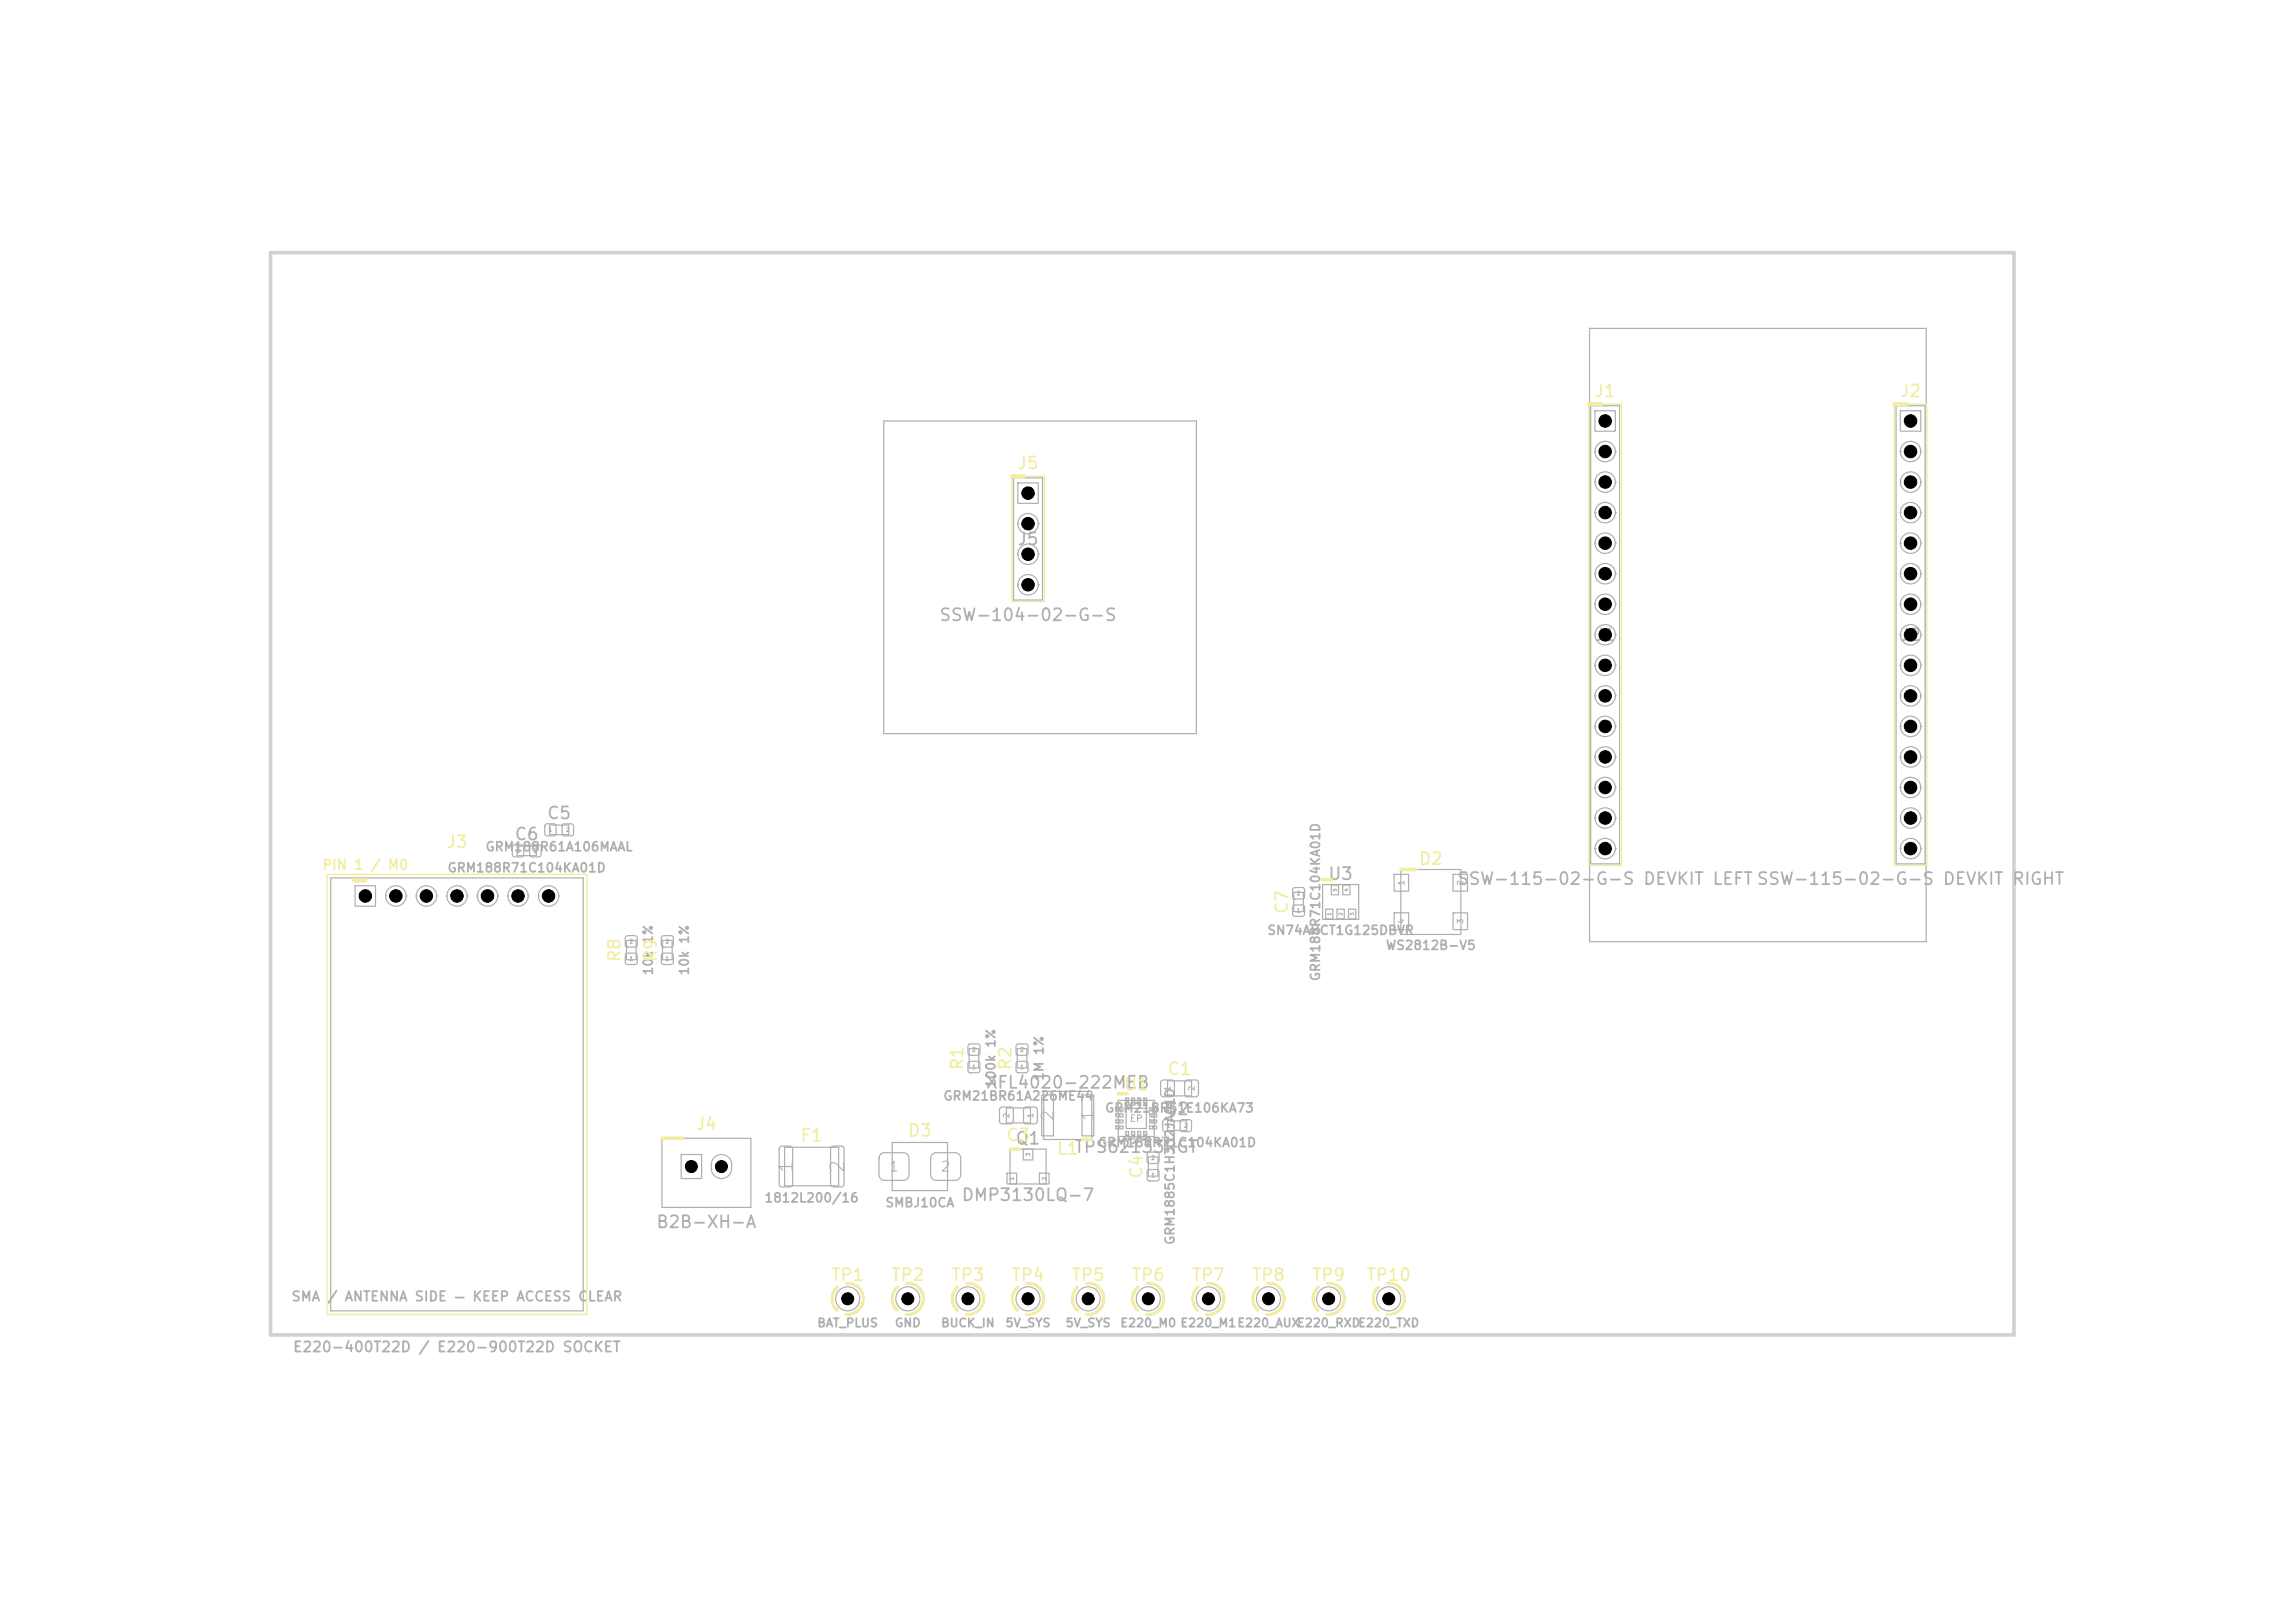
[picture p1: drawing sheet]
<svg xmlns="http://www.w3.org/2000/svg" width="297mm" height="210mm" viewBox="0 0 297 210" stroke-linecap="round" stroke-linejoin="round" font-family="sans-serif">
<defs><g id="words">
<g font-size="1.8" fill="#afafaf">
<text x="103" y="152" transform="rotate(-90 103 152)">1</text>
<text x="109.7" y="152" transform="rotate(-90 109.7 152)">2</text>
</g>
<g font-size="1.6" fill="#f2eda1">
<text x="206.2" y="51.8">J1</text>
<text x="245.8" y="51.8">J2</text>
<text x="131.6" y="61.1">J5</text>
<text x="57.6" y="110.1">J3</text>
<text x="183.5" y="112.3">D2</text>
<text x="167.1" y="118.4" transform="rotate(-90 167.1 118.4)">C7</text>
<text x="80.7" y="124.6" transform="rotate(-90 80.7 124.6)">R8</text>
<text x="85.4" y="124.6" transform="rotate(-90 85.4 124.6)">R9</text>
<text x="125" y="138.6" transform="rotate(-90 125 138.6)">R1</text>
<text x="131.3" y="138.6" transform="rotate(-90 131.3 138.6)">R2</text>
<text x="145.3" y="141.5">U1</text>
<text x="151" y="139.5">C1</text>
<text x="89.9" y="146.6">J4</text>
<text x="103.5" y="148.1">F1</text>
<text x="117.4" y="147.5">D3</text>
<text x="130.1" y="148">C3</text>
<text x="136.7" y="149.8">L1</text>
<text x="148.2" y="152.6" transform="rotate(-90 148.2 152.6)">C4</text>
<text x="107.4" y="166.1">TP1</text>
<text x="115.2" y="166.1">TP2</text>
<text x="123" y="166.1">TP3</text>
<text x="130.8" y="166.1">TP4</text>
<text x="138.6" y="166.1">TP5</text>
<text x="146.3" y="166.1">TP6</text>
<text x="154.1" y="166.1">TP7</text>
<text x="161.9" y="166.1">TP8</text>
<text x="169.7" y="166.1">TP9</text>
<text x="176.7" y="166.1">TP10</text>
</g>
<g font-size="1.6" fill="#afafaf">
<text x="131.6" y="70.9">J5</text>
<text x="121.4" y="80.7">SSW-104-02-G-S</text>
<text x="206.2" y="83.3">J1</text>
<text x="245.8" y="83.3">J2</text>
<text x="70.7" y="106.4">C5</text>
<text x="66.5" y="109.1">C6</text>
<text x="171.8" y="114.2">U3</text>
<text x="188.5" y="114.9">SSW-115-02-G-S DEVKIT LEFT SSW-115-02-G-S DEVKIT RIGHT</text>
<text x="127.5" y="141.2">XFL4020-222MEB</text>
<text x="131.3" y="148.5">Q1</text>
<text x="138.9" y="149.6">TPS62133RGT</text>
<text x="150.7" y="144.7">C2</text>
<text x="124.3" y="155.8">DMP3130LQ-7</text>
<text x="84.8" y="159.3">B2B-XH-A</text>
</g>
<g font-size="1.5" fill="#afafaf">
<text x="136.7" y="145.2" transform="rotate(-90 136.7 145.2)">2</text>
<text x="141.9" y="145.2" transform="rotate(-90 141.9 145.2)">1</text>
</g>
<g font-size="1.3" fill="#afafaf">
<text x="114.9" y="151.9">1</text>
<text x="121.6" y="151.9">2</text>
<text x="37.8" y="175.3">E220-400T22D / E220-900T22D SOCKET</text>
</g>
<text font-size="1.2" fill="#f2eda1" x="41.6" y="112.8">PIN 1 / M0</text>
<g font-size="1.2" fill="#afafaf">
<text x="57.8" y="113.2">GRM188R71C104KA01D</text>
<text x="62.7" y="110.4">GRM188R61A106MAAL</text>
<text x="163.9" y="121.2">SN74AHCT1G125DBVR</text>
<text x="179.2" y="123.2">WS2812B-V5</text>
<text x="84.8" y="126.3" transform="rotate(-90 84.8 126.3)">10k 1%</text>
<text x="89.4" y="126.3" transform="rotate(-90 89.4 126.3)">10k 1%</text>
<text x="171.1" y="127.1" transform="rotate(-90 171.1 127.1)">GRM188R71C104KA01D</text>
<text x="122" y="142.7">GRM21BR61A226ME44</text>
<text x="129.1" y="140.9" transform="rotate(-90 129.1 140.9)">100k 1%</text>
<text x="135.3" y="139.9" transform="rotate(-90 135.3 139.9)">1M 1%</text>
<text x="142" y="148.7">GRM188R71C104KA01D</text>
<text x="142.9" y="144.2">GRM21BR61E106KA73</text>
<text x="98.8" y="155.9">1812L200/16</text>
<text x="114.5" y="156.5">SMBJ10CA</text>
<text x="152.3" y="161.2" transform="rotate(-90 152.3 161.2)">GRM1885C1H332JA01D</text>
<text x="37.6" y="168.7">SMA / ANTENNA SIDE — KEEP ACCESS CLEAR</text>
</g>
<g font-size="1.1" fill="#afafaf">
<text x="105.7" y="172">BAT_PLUS</text>
<text x="115.7" y="172">GND</text>
<text x="121.7" y="172">BUCK_IN</text>
<text x="130" y="172">5V_SYS</text>
<text x="137.8" y="172">5V_SYS</text>
<text x="144.9" y="172">E220_M0 E220_M1E220_AUX</text>
<text x="167.8" y="172">E220_RXDE220_TXD</text>
</g>
<g font-size="1" fill="#afafaf">
<text x="90.3" y="151.5" transform="rotate(-90 90.3 151.5)">1</text>
<text x="94.2" y="151.5" transform="rotate(-90 94.2 151.5)">2</text>
<text x="109.1" y="168.8">1</text>
<text x="116.9" y="168.8">1</text>
<text x="124.7" y="168.8">1</text>
<text x="132.4" y="168.8">1</text>
<text x="140.2" y="168.8">1</text>
<text x="148" y="168.8">1</text>
<text x="155.8" y="168.8">1</text>
<text x="163.6" y="168.8">1</text>
<text x="171.3" y="168.8">1</text>
<text x="179.1" y="168.8">1</text>
</g>
<g font-size=".9" fill="#afafaf">
<text x="207.2" y="55.1">1</text>
<text x="207.2" y="59.1">2</text>
<text x="246.7" y="55.1">1</text>
<text x="246.7" y="59.1">2</text>
<text x="132.5" y="64.5">1</text>
<text x="207.2" y="63">3</text>
<text x="246.7" y="63">3</text>
<text x="132.5" y="68.4">2</text>
<text x="207.2" y="67">4</text>
<text x="207.2" y="71">5</text>
<text x="246.7" y="67">4</text>
<text x="246.7" y="71">5</text>
<text x="132.5" y="72.4">3</text>
<text x="132.5" y="76.3">4</text>
<text x="207.2" y="74.9">6</text>
<text x="246.7" y="74.9">6</text>
<text x="207.2" y="78.9">7</text>
<text x="207.2" y="82.8">8</text>
<text x="246.7" y="78.9">7</text>
<text x="246.7" y="82.8">8</text>
<text x="207.2" y="86.8">9</text>
<text x="246.7" y="86.8">9</text>
<text x="206.8" y="90.7">10</text>
<text x="206.8" y="94.7">11</text>
<text x="246.3" y="90.7">10</text>
<text x="246.3" y="94.7">11</text>
<text x="206.8" y="98.6">12</text>
<text x="246.3" y="98.6">12</text>
<text x="206.8" y="102.6">13</text>
<text x="206.8" y="106.5">14</text>
<text x="246.3" y="102.6">13</text>
<text x="246.3" y="106.5">14</text>
<text x="206.8" y="110.5">15</text>
<text x="246.3" y="110.5">15</text>
<text x="46.8" y="116.6">1</text>
<text x="50.7" y="116.6">2</text>
<text x="54.7" y="116.6">3</text>
<text x="58.6" y="116.6">4</text>
<text x="62.6" y="116.6">5</text>
<text x="66.5" y="116.6">6</text>
<text x="70.5" y="116.6">7</text>
<text x="146.1" y="145.4">EP</text>
</g>
<g font-size=".7" fill="#afafaf">
<text x="181.9" y="119.6" transform="rotate(-90 181.9 119.6)">4</text>
<text x="181.9" y="114.6" transform="rotate(-90 181.9 114.6)">1</text>
<text x="189.5" y="119.6" transform="rotate(-90 189.5 119.6)">3</text>
<text x="189.5" y="114.6" transform="rotate(-90 189.5 114.6)">2</text>
<text x="151.6" y="141.2" transform="rotate(-90 151.6 141.2)">1</text>
<text x="154.8" y="141.2" transform="rotate(-90 154.8 141.2)">2</text>
<text x="130.8" y="144.7" transform="rotate(-90 130.8 144.7)">2</text>
<text x="133.9" y="144.7" transform="rotate(-90 133.9 144.7)">1</text>
</g>
<g font-size=".5" fill="#afafaf">
<text x="70.9" y="107.8">1</text>
<text x="73.2" y="107.8">2</text>
<text x="66.8" y="110.5">1</text>
<text x="69" y="110.5">2</text>
<text x="167.8" y="118.2">1</text>
<text x="167.8" y="116">2</text>
<text x="81.4" y="124.5">1</text>
<text x="81.4" y="122.2">2</text>
<text x="86.1" y="124.5">1</text>
<text x="86.1" y="122.2">2</text>
<text x="125.7" y="136.2">2</text>
<text x="132" y="136.2">2</text>
<text x="125.7" y="138.5">1</text>
<text x="132" y="138.5">1</text>
<text x="133.4" y="149.7" transform="rotate(-90 133.4 149.7)">3</text>
<text x="150.9" y="146">1</text>
<text x="153.2" y="146">2</text>
<text x="131.3" y="152.8" transform="rotate(-90 131.3 152.8)">1</text>
<text x="135.5" y="152.8" transform="rotate(-90 135.5 152.8)">2</text>
<text x="148.9" y="152.5">1</text>
<text x="148.9" y="150.2">2</text>
</g>
<g font-size=".4" fill="#afafaf">
<text x="172.3" y="118.5" transform="rotate(-90 172.3 118.5)">1</text>
<text x="173.1" y="115.4" transform="rotate(-90 173.1 115.4)">5</text>
<text x="173.8" y="118.5" transform="rotate(-90 173.8 118.5)">2</text>
<text x="174.6" y="115.4" transform="rotate(-90 174.6 115.4)">4</text>
<text x="175.3" y="118.5" transform="rotate(-90 175.3 118.5)">3</text>
</g>
<g font-size=".3" fill="#afafaf">
<text x="144.7" y="143.8">1</text>
<text x="146.1" y="142.9" transform="rotate(-90 146.1 142.9)">16</text>
<text x="146.9" y="142.9" transform="rotate(-90 146.9 142.9)">15</text>
<text x="147.7" y="142.9" transform="rotate(-90 147.7 142.9)">14</text>
<text x="148.5" y="142.9" transform="rotate(-90 148.5 142.9)">13</text>
<text x="148.9" y="143.8">12</text>
<text x="144.7" y="144.6">2</text>
<text x="144.7" y="145.3">3</text>
<text x="144.7" y="146.1">4</text>
<text x="146.1" y="147.1" transform="rotate(-90 146.1 147.1)">5</text>
<text x="146.9" y="147.1" transform="rotate(-90 146.9 147.1)">6</text>
<text x="147.7" y="147.1" transform="rotate(-90 147.7 147.1)">7</text>
<text x="148.5" y="147.1" transform="rotate(-90 148.5 147.1)">8</text>
<text x="148.9" y="145.3">10</text>
<text x="148.9" y="144.6">11</text>
<text x="149" y="146.1">9</text>
</g>
</g></defs>
<path d="M35 32.7h225.6v140h-225.6z" fill="none" stroke="#d0d2cd" stroke-width=".47"/>
<g fill="none" stroke="#afafaf" stroke-width=".16">
<path d="M114.4 54.5h40.4v40.4h-40.4zM205.7 42.5h43.6v79.3h-43.6zM205.9 52.5h3.7v59.3h-3.7zM206.4 58.4h.1M206.4 53.2h2.7v2.6h-2.7zM206.4 58.4a1.32 1.32 0 0 0 1.3 1.3 1.32 1.32 0 0 0 1.4-1.3M206.4 58.4a1.32 1.32 0 0 1 1.3-1.3 1.32 1.32 0 0 1 1.4 1.3M209.1 58.4h.1M245.4 52.5h3.7v59.3h-3.7zM245.9 53.2h2.7v2.6h-2.7zM245.9 58.4h.1M245.9 58.4a1.32 1.32 0 0 0 1.4 1.3 1.32 1.32 0 0 0 1.3-1.3"/>
<path d="M245.9 58.4a1.32 1.32 0 0 1 1.4-1.3 1.32 1.32 0 0 1 1.3 1.3M248.6 58.4h.1M131.2 61.8h3.7v15.8h-3.7zM131.7 67.8h.1M131.7 71.7h.1M131.7 75.7h.1M131.7 62.5h2.7v2.6h-2.7zM131.7 67.8a1.32 1.32 0 0 0 1.3 1.3 1.32 1.32 0 0 0 1.4-1.3M131.7 67.8a1.32 1.32 0 0 1 1.3-1.4 1.32 1.32 0 0 1 1.4 1.4M131.7 71.7a1.32 1.32 0 0 0 1.3 1.3 1.32 1.32 0 0 0 1.4-1.3M131.7 71.7a1.32 1.32 0 0 1 1.3-1.3 1.32 1.32 0 0 1 1.4 1.3M131.7 75.7a1.32 1.32 0 0 0 1.3 1.3 1.32 1.32 0 0 0 1.4-1.3"/>
<path d="M131.7 75.7a1.32 1.32 0 0 1 1.3-1.4 1.32 1.32 0 0 1 1.4 1.4M134.4 67.8h.1M134.4 71.7h.1M134.4 75.7h.1M206.4 62.4h.1M206.4 66.3h.1M206.4 70.3h.1M206.4 74.2h.1M206.4 78.2h.1M206.4 62.4a1.32 1.32 0 0 0 1.3 1.3 1.32 1.32 0 0 0 1.4-1.3M206.4 62.4a1.32 1.32 0 0 1 1.3-1.3 1.32 1.32 0 0 1 1.4 1.3M206.4 66.3a1.32 1.32 0 0 0 1.3 1.4 1.32 1.32 0 0 0 1.4-1.4"/>
<path d="M206.4 66.3a1.32 1.32 0 0 1 1.3-1.3 1.32 1.32 0 0 1 1.4 1.3M206.4 70.3a1.32 1.32 0 0 0 1.3 1.3 1.32 1.32 0 0 0 1.4-1.3M206.4 70.3a1.32 1.32 0 0 1 1.3-1.3 1.32 1.32 0 0 1 1.4 1.3M206.4 74.2a1.32 1.32 0 0 0 1.3 1.4 1.32 1.32 0 0 0 1.4-1.4M206.4 74.2a1.32 1.32 0 0 1 1.3-1.3 1.32 1.32 0 0 1 1.4 1.3M206.4 78.2a1.32 1.32 0 0 0 1.3 1.3 1.32 1.32 0 0 0 1.4-1.3M206.4 78.2a1.32 1.32 0 0 1 1.3-1.3 1.32 1.32 0 0 1 1.4 1.3M209.1 62.4h.1M209.1 66.3h.1M209.1 70.3h.1M209.1 74.2h.1M209.1 78.2h.1"/>
<path d="M245.9 62.4h.1M245.9 62.4a1.32 1.32 0 0 0 1.4 1.3 1.32 1.32 0 0 0 1.3-1.3M245.9 62.4a1.32 1.32 0 0 1 1.4-1.3 1.32 1.32 0 0 1 1.3 1.3M245.9 66.3h.1M245.9 66.3a1.32 1.32 0 0 0 1.4 1.4 1.32 1.32 0 0 0 1.3-1.4M245.9 66.3a1.32 1.32 0 0 1 1.4-1.3 1.32 1.32 0 0 1 1.3 1.3M245.9 70.3h.1M245.9 70.3a1.32 1.32 0 0 0 1.4 1.3 1.32 1.32 0 0 0 1.3-1.3M245.9 70.3a1.32 1.32 0 0 1 1.4-1.3 1.32 1.32 0 0 1 1.3 1.3M245.9 74.2h.1M245.9 74.2a1.32 1.32 0 0 0 1.4 1.4 1.32 1.32 0 0 0 1.3-1.4M245.9 74.2a1.32 1.32 0 0 1 1.4-1.3 1.32 1.32 0 0 1 1.3 1.3"/>
<path d="M245.9 78.2h.1M245.9 78.2a1.32 1.32 0 0 0 1.4 1.3 1.32 1.32 0 0 0 1.3-1.3M245.9 78.2a1.32 1.32 0 0 1 1.4-1.3 1.32 1.32 0 0 1 1.3 1.3M248.6 62.4h.1M248.6 66.3h.1M248.6 70.3h.1M248.6 74.2h.1M248.6 78.2h.1M206.4 82.1h.1M206.4 86.1h.1M206.4 90h.1M206.4 94h.1"/>
<path d="M206.4 97.9h.1M206.4 82.1a1.32 1.32 0 0 0 1.3 1.4 1.32 1.32 0 0 0 1.4-1.4M206.4 82.1a1.32 1.32 0 0 1 1.3-1.3 1.32 1.32 0 0 1 1.4 1.3M206.4 86.1a1.32 1.32 0 0 0 1.3 1.3 1.32 1.32 0 0 0 1.4-1.3M206.4 86.1a1.32 1.32 0 0 1 1.3-1.3 1.32 1.32 0 0 1 1.4 1.3M206.4 90a1.32 1.32 0 0 0 1.3 1.4 1.32 1.32 0 0 0 1.4-1.4M206.4 90a1.32 1.32 0 0 1 1.3-1.3 1.32 1.32 0 0 1 1.4 1.3M206.4 94a1.32 1.32 0 0 0 1.3 1.3 1.32 1.32 0 0 0 1.4-1.3M206.4 94a1.32 1.32 0 0 1 1.3-1.3 1.32 1.32 0 0 1 1.4 1.3M206.4 97.9a1.32 1.32 0 0 0 1.3 1.4 1.32 1.32 0 0 0 1.4-1.4M206.4 97.9a1.32 1.32 0 0 1 1.3-1.3 1.32 1.32 0 0 1 1.4 1.3M209.1 82.1h.1"/>
<path d="M209.1 86.1h.1M209.1 90h.1M209.1 94h.1M209.1 97.9h.1M245.9 82.1h.1M245.9 82.1a1.32 1.32 0 0 0 1.4 1.4 1.32 1.32 0 0 0 1.3-1.4M245.9 82.1a1.32 1.32 0 0 1 1.4-1.3 1.32 1.32 0 0 1 1.3 1.3M245.9 86.1h.1M245.9 86.1a1.32 1.32 0 0 0 1.4 1.3 1.32 1.32 0 0 0 1.3-1.3M245.9 86.1a1.32 1.32 0 0 1 1.4-1.3 1.32 1.32 0 0 1 1.3 1.3M245.9 90h.1M245.9 90a1.32 1.32 0 0 0 1.4 1.4 1.32 1.32 0 0 0 1.3-1.4"/>
<path d="M245.9 90a1.32 1.32 0 0 1 1.4-1.3 1.32 1.32 0 0 1 1.3 1.3M245.9 94h.1M245.9 94a1.32 1.32 0 0 0 1.4 1.3 1.32 1.32 0 0 0 1.3-1.3M245.9 94a1.32 1.32 0 0 1 1.4-1.3 1.32 1.32 0 0 1 1.3 1.3M245.9 97.9h.1M245.9 97.9a1.32 1.32 0 0 0 1.4 1.4 1.32 1.32 0 0 0 1.3-1.4M245.9 97.9a1.32 1.32 0 0 1 1.4-1.3 1.32 1.32 0 0 1 1.3 1.3M248.6 82.1h.1M248.6 86.1h.1M248.6 90h.1M248.6 94h.1M248.6 97.9h.1"/>
<path d="M42.8 113.6h32.7v56h-32.7zM46 114.6h2.6v2.7h-2.6zM49.9 115.9a1.32 1.32 0 0 0 1.3 1.4 1.32 1.32 0 0 0 1.4-1.4M49.9 115.9a1.32 1.32 0 0 1 1.3-1.3 1.32 1.32 0 0 1 1.4 1.3M49.9 115.9h.1M52.6 115.9h.1M53.9 115.9h.1M53.9 115.9a1.32 1.32 0 0 0 1.3 1.4 1.32 1.32 0 0 0 1.3-1.4M53.9 115.9a1.32 1.32 0 0 1 1.3-1.3 1.32 1.32 0 0 1 1.3 1.3M56.5 115.9h.1M57.8 115.9a1.32 1.32 0 0 0 1.3 1.4 1.32 1.32 0 0 0 1.4-1.4M57.8 115.9a1.32 1.32 0 0 1 1.3-1.3 1.32 1.32 0 0 1 1.4 1.3"/>
<path d="M57.8 115.9h.1M60.5 115.9h.1M61.8 115.9h.1M61.8 115.9a1.32 1.32 0 0 0 1.3 1.4 1.32 1.32 0 0 0 1.3-1.4M61.8 115.9a1.32 1.32 0 0 1 1.3-1.3 1.32 1.32 0 0 1 1.3 1.3M64.4 115.9h.1M65.7 115.9h.1M65.7 115.9a1.32 1.32 0 0 0 1.3 1.4 1.32 1.32 0 0 0 1.4-1.4M65.7 115.9a1.32 1.32 0 0 1 1.3-1.3 1.32 1.32 0 0 1 1.4 1.3M66.4 109.4l.2-.1h.9l.2 .1 .1 .2v1l-.1 .2-.2 .1h-.9l-.2-.1-.1-.2v-1zM66.9 109.5h2.5v1.2h-2.5zM68.4 115.9h.1"/>
<path d="M68.6 109.4l.3-.1h.8l.2 .1 .1 .2v1l-.1 .2-.2 .1h-.8l-.3-.1v-.2v-1zM69.7 115.9a1.32 1.32 0 0 0 1.3 1.4 1.32 1.32 0 0 0 1.3-1.4M69.7 115.9a1.32 1.32 0 0 1 1.3-1.3 1.32 1.32 0 0 1 1.3 1.3M69.7 115.9h.1M70.6 106.7l.2-.1h.9l.2 .1 .1 .2v1l-.1 .2-.2 .1h-.9l-.2-.1-.1-.2v-1zM71.1 106.8h2.5v1.2h-2.5zM72.3 115.9h.1M72.8 106.7l.2-.1h.9l.2 .1 .1 .2v1l-.1 .2-.2 .1h-.9l-.2-.1-.1-.2v-1zM167.4 117.2l.2-.1h.9l.2 .1 .1 .2v.9l-.1 .2-.2 .1h-.9l-.2-.1-.1-.2v-.9zM167.4 114.9l.2-.1h.9l.2 .1 .1 .2v.9l-.1 .2-.2 .1h-.9l-.2-.1-.1-.2v-.9zM167.4 115.5h1.3v2.5h-1.3zM171.2 114.5h4.6v4.5h-4.6z"/>
<path d="M171.6 117.6h.9v1.3h-.9zM172.3 114.5h.9v1.3h-.9zM173 117.6h1v1.3h-1zM173.8 114.5h.9v1.3h-.9zM174.5 117.6h.9v1.3h-.9zM180.4 113.1h1.9v2.2h-1.9zM180.4 118.1h1.9v2.2h-1.9zM181.3 112.5h7.8v8.4h-7.8zM188 113.1h1.9v2.2h-1.9zM188 118.1h1.9v2.2h-1.9zM206.4 101.9h.1M206.4 105.9h.1"/>
<path d="M206.4 109.8h.1M206.4 101.9a1.32 1.32 0 0 0 1.3 1.3 1.32 1.32 0 0 0 1.4-1.3M206.4 101.9a1.32 1.32 0 0 1 1.3-1.3 1.32 1.32 0 0 1 1.4 1.3M206.4 105.9a1.32 1.32 0 0 0 1.3 1.3 1.32 1.32 0 0 0 1.4-1.3M206.4 105.9a1.32 1.32 0 0 1 1.3-1.4 1.32 1.32 0 0 1 1.4 1.4M206.4 109.8a1.32 1.32 0 0 0 1.3 1.3 1.32 1.32 0 0 0 1.4-1.3M206.4 109.8a1.32 1.32 0 0 1 1.3-1.3 1.32 1.32 0 0 1 1.4 1.3M209.1 101.9h.1M209.1 105.9h.1M209.1 109.8h.1M245.9 101.9h.1M245.9 101.9a1.32 1.32 0 0 0 1.4 1.3 1.32 1.32 0 0 0 1.3-1.3"/>
<path d="M245.9 101.9a1.32 1.32 0 0 1 1.4-1.3 1.32 1.32 0 0 1 1.3 1.3M245.9 105.9h.1M245.9 105.9a1.32 1.32 0 0 0 1.4 1.3 1.32 1.32 0 0 0 1.3-1.3M245.9 105.9a1.32 1.32 0 0 1 1.4-1.4 1.32 1.32 0 0 1 1.3 1.4M245.9 109.8h.1M245.9 109.8a1.32 1.32 0 0 0 1.4 1.3 1.32 1.32 0 0 0 1.3-1.3M245.9 109.8a1.32 1.32 0 0 1 1.4-1.3 1.32 1.32 0 0 1 1.3 1.3M248.6 101.9h.1M248.6 105.9h.1M248.6 109.8h.1M81 123.4l.2-.1h1l.2 .1 .1 .2v.9l-.1 .2-.2 .1h-1l-.2-.1-.1-.2v-.9zM81 121.2l.2-.1h1l.2 .1 .1 .2v.9l-.1 .2h-.2h-1h-.2l-.1-.2v-.9z"/>
<path d="M81.1 121.7h1.2v2.5h-1.2zM85.7 123.4l.2-.1h.9l.3 .1v.2v.9v.2l-.3 .1h-.9l-.2-.1-.1-.2v-.9zM85.7 121.2l.2-.1h.9l.3 .1v.2v.9v.2h-.3h-.9h-.2l-.1-.2v-.9zM85.7 121.7h1.3v2.5h-1.3zM125.3 137.4l.3-.1h.9l.2 .1 .1 .2v.9l-.1 .2-.2 .1h-.9l-.3-.1v-.2v-.9zM125.3 135.2l.3-.1h.9l.2 .1 .1 .2v.9l-.1 .2-.2 .1h-.9l-.3-.1v-.2v-.9zM125.4 135.7h1.3v2.5h-1.3zM131.6 137.4l.2-.1h.9l.3 .1v.2v.9v.2l-.3 .1h-.9l-.2-.1-.1-.2v-.9zM131.6 135.2l.2-.1h.9l.3 .1v.2v.9v.2l-.3 .1h-.9l-.2-.1-.1-.2v-.9zM131.6 135.7h1.3v2.5h-1.3zM150.3 139.8l.3-.1h1a.36 .36 0 0 1 .4 .4v1.5a.36 .36 0 0 1-.4 .3h-1a.36 .36 0 0 1-.4-.3v-1.5zM151.1 139.9h3.1v1.9h-3.1z"/>
<path d="M153.4 139.8l.3-.1h1a.36 .36 0 0 1 .4 .4v1.5a.36 .36 0 0 1-.4 .3h-1a.36 .36 0 0 1-.4-.3v-1.5zM85.7 147.3h11.5v8.9h-11.5zM88.2 149.4h2.6v3.1h-2.6zM92.4 149.8a1.32 1.32 0 0 1 1.5-.3 1.32 1.32 0 0 1 .8 1.2v.5a1.32 1.32 0 0 1-1.3 1.3 1.32 1.32 0 0 1-1.4-1.3l.1-.8zM100.9 148.4l.3-.1h1a.35 .35 0 0 1 .4 .3v4.6a.35 .35 0 0 1-.4 .4h-1a.35 .35 0 0 1-.4-.4v-4.6zM101.5 148.5h7v4.9h-7zM107.6 148.4l.2-.1h1.1a.35 .35 0 0 1 .3 .3v4.6a.35 .35 0 0 1-.3 .4h-1.1a.35 .35 0 0 1-.3-.4v-4.6zM114 149.4l.5-.2h2.4a.72 .72 0 0 1 .7 .7v2.1a.72 .72 0 0 1-.7 .7h-2.4a.72 .72 0 0 1-.8-.7v-2.1zM115.5 147.8h7.1v6.3h-7.1zM120.6 149.4l.6-.2h2.4a.72 .72 0 0 1 .7 .7v2.1a.72 .72 0 0 1-.7 .7h-2.4a.72 .72 0 0 1-.8-.7v-2.1zM129.5 143.3l.2-.1h1.1a.36 .36 0 0 1 .3 .4v1.5a.36 .36 0 0 1-.3 .3h-1.1a.36 .36 0 0 1-.4-.3v-1.5zM130.2 143.4h3.2v1.9h-3.2z"/>
<path d="M130.3 151.8h1.3v1.4h-1.3zM130.7 148.7h4.7v4.5h-4.7zM132.4 148.7h1.3v1.4h-1.3zM132.6 143.3l.2-.1h1.1a.36 .36 0 0 1 .3 .4v1.5a.36 .36 0 0 1-.3 .3h-1.1a.36 .36 0 0 1-.3-.3v-1.5zM134.5 151.8h1.3v1.4h-1.3zM134.8 141.7h1.5v5.3h-1.5zM135.1 141.2h6.2v6.2h-6.2zM140 141.7h1.5v5.3h-1.5zM144.4 143.4h.9v.3h-.9zM144.4 144.1h.9v.4h-.9zM144.4 144.9h.9v.4h-.9zM144.4 145.7h.9v.4h-.9z"/>
<path d="M144.7 142.4h4.7v4.7h-4.7zM145.7 146.4h.4v1h-.4zM145.7 142.1h.4v.9h-.4zM145.7 143.4h2.7v2.6h-2.7zM146.5 146.4h.3v1h-.3zM146.5 142.1h.3v.9h-.3zM147.2 146.4h.4v1h-.4zM147.2 142.1h.4v.9h-.4zM148 146.4h.4v1h-.4zM148 142.1h.4v.9h-.4zM148.5 151.4l.2-.1h1l.2 .1 .1 .2v.9l-.1 .2-.2 .1h-1l-.2-.1-.1-.2v-.9zM148.5 149.2l.2-.1h1l.2 .1 .1 .2v.9l-.1 .2-.2 .1h-1l-.2-.1-.1-.2v-.9z"/>
<path d="M148.6 149.7h1.2v2.5h-1.2zM148.8 145.7h.9v.4h-.9zM148.8 144.9h.9v.4h-.9zM148.8 144.1h.9v.4h-.9zM148.8 143.4h.9v.3h-.9zM150.6 145l.2-.1h.9l.2 .1v.2v.9v.2l-.2 .1h-.9l-.2-.1-.1-.2v-.9zM151.1 145h2.5v1.3h-2.5zM152.8 145l.2-.1h.9l.2 .1 .1 .2v.9l-.1 .2-.2 .1h-.9l-.2-.1-.1-.2v-.9z"/>
<circle cx="109.7" cy="168.1" r="1.56"/>
<circle cx="117.5" cy="168.1" r="1.56"/>
<circle cx="125.3" cy="168.1" r="1.56"/>
<circle cx="133" cy="168.1" r="1.56"/>
<circle cx="140.8" cy="168.1" r="1.56"/>
<circle cx="148.6" cy="168.1" r="1.56"/>
<circle cx="156.4" cy="168.1" r="1.56"/>
<circle cx="164.2" cy="168.1" r="1.56"/>
<circle cx="171.9" cy="168.1" r="1.56"/>
<circle cx="179.7" cy="168.1" r="1.56"/>
</g>
<path d="M171.2 113.8h1.1M181.3 112.5h1.9M85.7 147.3h2.6M130.7 148.7h1.2M140.1 147.4h1.2M144.7 141.5h1.2" fill="none" stroke="#f2eda1" stroke-width=".47"/>
<g fill="none" stroke="#f2eda1" stroke-width=".31">
<path d="M107.7 168.1h.1M107.7 168v.1M107.7 168h.1M107.7 168.1v.1M107.7 168.2h.1M107.7 167.9v.1M107.7 167.9h.1M107.7 168.2v.1M107.7 168.3h.1M107.7 167.8v.1M107.7 167.8h.1M107.7 168.3v.1"/>
<path d="M107.7 168.4h.1M107.7 167.7v.1M107.7 167.7h.1M107.7 168.4v.1M107.7 167.6v.1M107.7 168.5h.1M107.7 167.6h.1M107.7 168.5v.1M107.7 168.6h.1M107.7 167.5v.1M107.8 168.6h.1M107.8 167.5h-.1"/>
<path d="M107.8 167.5h.1M107.8 168.6v.1M107.8 168.7h.1M107.8 167.4v.1M107.8 167.4h.1M107.8 168.7v.1M107.8 168.8h.1M107.8 167.3v.1M107.8 167.3h.1M107.8 168.8v.1M107.8 168.9h.1M107.9 167.2l-.1 .1"/>
<path d="M107.9 168.9h.1M107.9 167.2h.1M107.9 168.9v.1M107.9 169h.1M107.9 167.1v.1M107.9 167.1h.1M107.9 169v.1M107.9 169.1h.1M108 167l-.1 .1M108 169.1h.1M108 167h.1M108 169.1v.1"/>
<path d="M108 169.2h.1M108 166.9v.1M108 166.9h.1M108.1 166.9h-.1M108.1 169.2h.1M108.1 166.9h.1M108.1 169.2v.1M108.1 166.8v.1M108.1 169.3h.1M108.1 166.8h.1M108.1 169.3v.1M108.2 166.8h-.1"/>
<path d="M108.2 169.4h.1M108.2 166.7v.1M108.2 166.7h.1M108.2 169.4v.1M108.2 169.5h.1M108.3 166.6l-.1 .1M108.3 169.5h.1M108.3 166.6h.1M108.3 169.5v.1M108.4 166.6h-.1M108.4 166.5v.1M109.5 170.1h.1"/>
<path d="M109.5 166h.1M109.6 166h-.1M109.6 170.1h.1M109.6 166h.1M109.7 170.1h.1M109.7 166h-.1M109.7 166h.1M109.8 166h.1M109.8 170.1h-.1M109.8 170.1h.1M109.9 166h.1M109.9 170.1h-.1"/>
<path d="M109.9 170.1h.1M109.9 166v.1M109.9 166.1h.1M110 166.1h.1M110 170.1h-.1M110 170.1h.1M110.1 166.1h.1M110.1 170.1h-.1M110.1 170v.1M110.1 170h.1M110.2 166.1h.1M110.2 170h-.1"/>
<path d="M110.2 170h.1M110.3 170h-.1M110.3 166.1h.1M110.3 170h.1M110.4 166.1v.1M110.4 170h-.1M110.4 166.2h.1M110.4 170h.1M110.4 169.9v.1M110.5 166.2h.1M110.5 169.9h-.1M110.5 169.9h.1"/>
<path d="M110.6 166.2h.1M110.6 169.9h-.1M110.6 169.9h.1M110.6 166.2v.1M110.6 166.3h.1M110.7 166.3h.1M110.7 169.8l-.1 .1M110.7 169.8h.1M110.8 166.3v.1M110.8 169.8h-.1M110.8 166.4h.1M110.8 169.8h.1"/>
<path d="M110.8 169.7v.1M110.8 169.7h.1M110.9 166.4h.1M110.9 169.7h-.1M110.9 166.4v.1M110.9 169.7h.1M110.9 166.5h.1M111 166.5h.1M111 169.6l-.1 .1M111 169.6h.1M111 166.5l.1 .1M111.1 166.6h.1"/>
<path d="M111.1 169.6h-.1M111.1 169.6h.1M111.1 169.5v.1M111.1 166.6l.1 .1M111.1 169.5h.1M111.2 166.7h.1M111.2 169.5h-.1M111.2 169.5h.1M111.2 169.4v.1M111.2 169.4h.1M111.2 166.7l.1 .1M111.3 166.8h.1"/>
<path d="M111.3 169.3l-.1 .1M111.3 169.3h.1M111.3 166.8v.1M111.3 166.9h.1M111.4 166.9h.1M111.4 169.2l-.1 .1M111.4 169.2h.1M111.4 166.9v.1M111.4 167h.1M111.4 169.1v.1M111.4 169.1h.1M111.5 167v.1"/>
<path d="M111.5 169.1h-.1M111.5 167.1h.1M111.5 169.1h.1M111.5 169v.1M111.5 169h.1M111.5 167.1v.1M111.5 167.2h.1M111.5 168.9v.1M111.5 168.9h.1M111.6 167.2v.1M111.6 168.9h-.1M111.6 167.3h.1"/>
<path d="M111.6 168.9h.1M111.6 168.8v.1M111.6 168.8h.1M111.6 167.3v.1M111.6 167.4h.1M111.6 168.7v.1M111.6 168.7h.1M111.6 167.4v.1M111.6 167.5h.1M111.6 168.6v.1M111.6 168.6h.1M111.7 167.5h.1"/>
<path d="M111.7 168.6h-.1M111.7 167.5v.1M111.7 168.6h.1M111.7 167.6h.1M111.7 168.5v.1M111.7 168.5h.1M111.7 167.6v.1M111.7 167.7h.1M111.7 168.4v.1M111.7 168.4h.1M111.7 167.7v.1M111.7 167.8h.1"/>
<path d="M111.7 168.3v.1M111.7 168.3h.1M111.7 167.8v.1M111.7 167.9h.1M111.7 168.2v.1M111.7 168.2h.1M111.7 167.9v.1M111.7 168h.1M111.7 168.1v.1M111.7 168.1h.1M111.7 168v.1M115.5 168.1h.1"/>
<path d="M115.5 168v.1M115.5 168h.1M115.5 168.1v.1M115.5 168.2h.1M115.5 167.9v.1M115.5 167.9h.1M115.5 168.2v.1M115.5 168.3h.1M115.5 167.8v.1M115.5 167.8h.1M115.5 168.3v.1M115.5 168.4h.1"/>
<path d="M115.5 167.7v.1M115.5 167.7h.1M115.5 168.4v.1M115.5 168.5h.1M115.5 167.6v.1M115.5 167.6h.1M115.5 168.5v.1M115.5 168.6h.1M115.5 167.5v.1M115.5 167.5h.1M115.5 168.6l.1 .1M115.6 167.4l-.1 .1"/>
<path d="M115.6 168.7h.1M115.6 167.4h.1M115.6 168.7v.1M115.6 167.3v.1M115.6 168.8h.1M115.6 167.3h.1M115.6 168.8v.1M115.6 168.9h.1M115.6 167.2v.1M115.6 167.2h.1M115.7 168.9h.1M115.7 167.2h-.1"/>
<path d="M115.7 168.9v.1M115.7 167.2h.1M115.7 169h.1M115.7 167.1v.1M115.7 167.1h.1M115.7 169v.1M115.7 169.1h.1M115.8 167l-.1 .1M115.8 169.1h.1M115.8 167h.1M115.8 169.1v.1M115.8 169.2h.1"/>
<path d="M115.8 166.9v.1M115.8 166.9h.1M115.8 169.2l.1 .1M115.9 166.9h-.1M115.9 169.3h.1M115.9 166.8v.1M115.9 166.8h.1M115.9 169.3v.1M115.9 169.4h.1M116 166.7l-.1 .1M116 169.4h.1M116 166.7h.1"/>
<path d="M116 169.4v.1M116 166.6v.1M116 169.5h.1M116.1 169.5h.1M116.1 166.6h-.1M116.1 166.6h.1M116.1 169.5v.1M116.1 166.5v.1M116.2 166.5h-.1M117.2 170.1h.1M117.3 170.1h.1M117.3 166h.1"/>
<path d="M117.4 166h-.1M117.4 170.1h.1M117.4 166h.1M117.5 166h-.1M117.5 170.1h.1M117.5 166h.1M117.6 166h.1M117.6 170.1h-.1M117.6 170.1h.1M117.7 166h.1M117.7 170.1h-.1M117.7 170.1h.1"/>
<path d="M117.7 166l.1 .1M117.8 166.1h.1M117.8 170.1h-.1M117.8 170.1h.1M117.9 170l-.1 .1M117.9 166.1h.1M117.9 170h.1M118 166.1h.1M118 170h-.1M118 170h.1M118.1 166.1h.1M118.1 170h-.1"/>
<path d="M118.1 170h.1M118.1 166.1l.1 .1M118.2 166.2h.1M118.2 170h-.1M118.2 170h.1M118.2 169.9v.1M118.2 169.9h.1M118.3 166.2h.1M118.3 169.9h-.1M118.3 169.9h.1M118.4 166.2v.1M118.4 169.9h-.1"/>
<path d="M118.4 166.3h.1M118.4 169.9h.1M118.5 166.3h.1M118.5 169.8l-.1 .1M118.5 169.8h.1M118.6 166.3v.1M118.6 169.8h-.1M118.6 166.4h.1M118.6 169.8h.1M118.6 169.7v.1M118.6 169.7h.1M118.7 166.4h.1"/>
<path d="M118.7 169.7h-.1M118.7 169.7h.1M118.7 166.4v.1M118.7 166.5h.1M118.8 166.5h.1M118.8 169.6l-.1 .1M118.8 169.6h.1M118.8 166.5v.1M118.8 166.6h.1M118.9 166.6h.1M118.9 169.5l-.1 .1M118.9 169.5h.1"/>
<path d="M118.9 166.6v.1M118.9 166.7h.1M119 166.7h.1M119 169.4l-.1 .1M119 169.4h.1M119 166.7v.1M119 166.8h.1M119 169.3v.1M119.1 169.3h-.1M119.1 166.8h.1M119.1 169.3h.1M119.1 166.8v.1"/>
<path d="M119.1 166.9h.1M119.1 169.2v.1M119.1 169.2h.1M119.2 166.9v.1M119.2 169.2h-.1M119.2 169.2h.1M119.2 167h.1M119.2 169.1v.1M119.2 169.1h.1M119.2 167v.1M119.2 167.1h.1M119.3 167.1h.1"/>
<path d="M119.3 169l-.1 .1M119.3 169h.1M119.3 167.1v.1M119.3 167.2h.1M119.3 168.9v.1M119.3 168.9h.1M119.3 167.2v.1M119.3 167.3h.1M119.3 168.8v.1M119.4 167.3h.1M119.4 168.8h-.1M119.4 168.8h.1"/>
<path d="M119.4 167.3v.1M119.4 167.4h.1M119.4 168.7v.1M119.4 168.7h.1M119.4 167.4v.1M119.4 167.5h.1M119.4 168.6v.1M119.4 168.6h.1M119.4 167.5v.1M119.4 167.6h.1M119.4 168.5v.1M119.5 168.5h-.1"/>
<path d="M119.5 167.6h.1M119.5 168.5h.1M119.5 167.6v.1M119.5 167.7h.1M119.5 168.4v.1M119.5 168.4h.1M119.5 167.7v.1M119.5 167.8h.1M119.5 168.3v.1M119.5 168.3h.1M119.5 167.8v.1M119.5 167.9h.1"/>
<path d="M119.5 168.2v.1M119.5 168.2h.1M119.5 167.9v.1M119.5 168h.1M119.5 168.1v.1M119.5 168.1h.1M119.5 168v.1M123.2 168.1h.1M123.2 168v.1M123.2 168h.1M123.2 168.1v.1M123.2 168.2h.1"/>
<path d="M123.2 167.9v.1M123.2 167.9h.1M123.2 168.2l.1 .1M123.3 167.9h-.1M123.3 168.3h.1M123.3 167.8v.1M123.3 167.8h.1M123.3 168.3v.1M123.3 168.4h.1M123.3 167.7v.1M123.3 167.7h.1M123.3 168.4v.1"/>
<path d="M123.3 167.6v.1M123.3 168.5h.1M123.3 167.6h.1M123.3 168.5v.1M123.3 168.6h.1M123.3 167.5v.1M123.3 167.5h.1M123.3 168.6v.1M123.3 168.7h.1M123.3 167.4v.1M123.3 167.4h.1M123.4 167.4h-.1"/>
<path d="M123.4 168.7h.1M123.4 167.4h.1M123.4 168.7v.1M123.4 168.8h.1M123.4 167.3v.1M123.4 167.3h.1M123.4 168.8v.1M123.4 168.9h.1M123.4 167.2v.1M123.4 167.2h.1M123.4 168.9l.1 .1M123.5 167.1l-.1 .1"/>
<path d="M123.5 169h.1M123.5 167.1h.1M123.5 169v.1M123.5 167v.1M123.5 167h.1M123.5 169.1h.1M123.6 167h-.1M123.6 169.1v.1M123.6 167h.1M123.6 169.2h.1M123.6 166.9v.1M123.6 166.9h.1"/>
<path d="M123.6 169.2v.1M123.6 166.8v.1M123.6 169.3h.1M123.7 166.8h-.1M123.7 169.3h.1M123.7 166.8h.1M123.7 169.3v.1M123.7 169.4h.1M123.7 166.7v.1M123.7 166.7h.1M123.8 166.7h-.1M123.8 169.4h.1"/>
<path d="M123.8 166.7h.1M123.8 169.4v.1M123.8 169.5h.1M123.8 166.6v.1M123.8 166.6h.1M123.9 166.6h-.1M123.9 169.5h.1M123.9 166.6h.1M123.9 169.5v.1M123.9 166.5h.1M125 170.1h.1M125.1 170.1h.1"/>
<path d="M125.1 166h.1M125.2 166h-.1M125.2 170.1h.1M125.2 166h.1M125.3 166h.1M125.3 166h-.1M125.3 170.1h.1M125.4 170.1h-.1M125.4 166h.1M125.4 170.1h.1M125.5 166h.1M125.5 170.1h-.1"/>
<path d="M125.5 170.1h.1M125.5 166v.1M125.5 166.1h.1M125.6 166.1h.1M125.6 170.1h-.1M125.6 170.1h.1M125.6 170v.1M125.6 170h.1M125.7 166.1h.1M125.7 170h-.1M125.7 170h.1M125.8 166.1h.1"/>
<path d="M125.8 170h-.1M125.8 170h.1M125.9 166.1h.1M125.9 170h-.1M125.9 170h.1M125.9 166.1v.1M125.9 166.2h.1M126 166.2h.1M126 170h-.1M126 170h.1M126 169.9v.1M126 169.9h.1"/>
<path d="M126.1 166.2h.1M126.1 169.9h-.1M126.1 169.9h.1M126.2 166.2v.1M126.2 169.9h-.1M126.2 166.3h.1M126.2 169.9h.1M126.2 169.8v.1M126.2 169.8h.1M126.3 166.3h.1M126.3 169.8h-.1M126.3 169.8h.1"/>
<path d="M126.3 166.3l.1 .1M126.4 166.4h.1M126.4 169.8h-.1M126.4 169.7v.1M126.4 169.7h.1M126.5 166.4v.1M126.5 169.7h-.1M126.5 166.5h.1M126.5 169.7h.1M126.5 169.6v.1M126.5 169.6h.1M126.6 166.5h.1"/>
<path d="M126.6 169.6h-.1M126.6 166.5v.1M126.6 169.6h.1M126.6 166.6h.1M126.7 166.6h.1M126.7 169.5l-.1 .1M126.7 166.6v.1M126.7 169.5h.1M126.7 166.7h.1M126.8 166.7h.1M126.8 169.4l-.1 .1M126.8 166.7v.1"/>
<path d="M126.8 169.4h.1M126.8 166.8h.1M126.8 169.3v.1M126.8 169.3h.1M126.9 166.8h.1M126.9 169.3h.1M126.9 166.8v.1M126.9 166.9h.1M126.9 169.2v.1M126.9 169.2h.1M126.9 166.9l.1 .1M127 167h.1"/>
<path d="M127 169.2h-.1M127 169.1v.1M127 169.1h.1M127 167v.1M127 167.1h.1M127 169v.1M127 169h.1M127.1 167.1h.1M127.1 169h-.1M127.1 167.1v.1M127.1 169h.1M127.1 167.2h.1"/>
<path d="M127.1 168.9v.1M127.1 168.9h.1M127.1 167.2v.1M127.1 167.3h.1M127.1 168.8v.1M127.1 168.8h.1M127.2 167.3h.1M127.2 168.8h-.1M127.2 167.3v.1M127.2 168.8h.1M127.2 167.4h.1M127.2 168.7v.1"/>
<path d="M127.2 168.7h.1M127.2 167.4v.1M127.2 167.5h.1M127.2 168.6v.1M127.2 168.6h.1M127.2 167.5v.1M127.2 167.6h.1M127.2 168.5v.1M127.2 168.5h.1M127.2 167.6v.1M127.2 167.7h.1M127.2 168.4v.1"/>
<path d="M127.3 167.7h.1M127.3 168.4h-.1M127.3 168.4h.1M127.3 167.7v.1M127.3 167.8h.1M127.3 168.3v.1M127.3 168.3h.1M127.3 167.8v.1M127.3 167.9h.1M127.3 168.2v.1M127.3 168.2h.1M127.3 167.9v.1"/>
<path d="M127.3 168h.1M127.3 168.1v.1M127.3 168.1h.1M127.3 168v.1M131 168.1h.1M131 168v.1M131 168h.1M131 168.1v.1M131 168.2h.1M131 167.9v.1M131 167.9h.1M131 168.2v.1"/>
<path d="M131 168.3h.1M131 167.8v.1M131 167.8h.1M131 168.3v.1M131 168.4h.1M131.1 167.7l-.1 .1M131.1 168.4h.1M131.1 167.7h.1M131.1 168.4v.1M131.1 168.5h.1M131.1 167.6v.1M131.1 167.6h.1"/>
<path d="M131.1 168.5v.1M131.1 168.6h.1M131.1 167.5v.1M131.1 167.5h.1M131.1 168.6v.1M131.1 167.4v.1M131.1 168.7h.1M131.1 167.4h.1M131.1 168.7l.1 .1M131.2 167.3l-.1 .1M131.2 168.8h.1M131.2 167.3h.1"/>
<path d="M131.2 168.8v.1M131.2 168.9h.1M131.2 167.2v.1M131.2 167.2h.1M131.2 168.9v.1M131.2 169h.1M131.3 167.1l-.1 .1M131.3 169h.1M131.3 167.1h.1M131.3 169v.1M131.3 169.1h.1M131.3 167v.1"/>
<path d="M131.3 167h.1M131.3 169.1l.1 .1M131.4 167h-.1M131.4 169.2h.1M131.4 166.9v.1M131.4 166.9h.1M131.4 169.2v.1M131.4 166.8v.1M131.4 169.3h.1M131.4 166.8h.1M131.5 166.8h-.1M131.5 169.3v.1"/>
<path d="M131.5 166.8h.1M131.5 169.4h.1M131.5 166.7v.1M131.6 166.7h-.1M131.6 169.4v.1M131.6 166.7h.1M131.6 169.5h.1M131.6 166.6v.1M131.6 166.6h.1M131.7 166.6h-.1M131.7 169.5v.1M131.7 166.6h.1"/>
<path d="M131.7 166.5v.1M131.7 166.5h.1M132.8 170.1h.1M132.9 166h-.1M132.9 170.1h.1M132.9 166h.1M133 166h-.1M133 170.1h.1M133 166h.1M133.1 166h.1M133.1 170.1h-.1M133.1 170.1h.1"/>
<path d="M133.2 166h.1M133.2 170.1h-.1M133.2 170.1h.1M133.3 166h.1M133.3 170.1h-.1M133.3 166v.1M133.3 170.1h.1M133.3 166.1h.1M133.4 166.1h.1M133.4 170.1h-.1M133.4 170.1h.1M133.4 170v.1"/>
<path d="M133.4 170h.1M133.5 166.1h.1M133.5 170h-.1M133.5 170h.1M133.6 166.1h.1M133.6 170h-.1M133.6 170h.1M133.7 166.1h.1M133.7 170h-.1M133.7 170h.1M133.7 166.1v.1M133.7 166.2h.1"/>
<path d="M133.8 170h-.1M133.8 166.2h.1M133.8 169.9v.1M133.8 169.9h.1M133.9 166.2h.1M133.9 169.9h-.1M133.9 166.2l.1 .1M133.9 169.9h.1M134 166.3h.1M134 169.9h-.1M134 169.9h.1M134 169.8v.1"/>
<path d="M134.1 166.3h.1M134.1 169.8h-.1M134.1 169.8h.1M134.1 166.3v.1M134.1 166.4h.1M134.2 166.4h.1M134.2 169.7l-.1 .1M134.2 169.7h.1M134.3 166.4v.1M134.3 169.7h-.1M134.3 166.5h.1M134.3 169.7h.1"/>
<path d="M134.3 169.6v.1M134.3 169.6h.1M134.4 166.5h.1M134.4 169.6h-.1M134.4 169.6h.1M134.4 166.5v.1M134.4 166.6h.1M134.4 169.5v.1M134.4 169.5h.1M134.5 166.6h.1M134.5 169.5h.1M134.5 166.6v.1"/>
<path d="M134.5 166.7h.1M134.5 169.4v.1M134.5 169.4h.1M134.6 166.7h.1M134.6 169.4h.1M134.6 166.7v.1M134.6 166.8h.1M134.6 169.3v.1M134.6 169.3h.1M134.7 166.8v.1M134.7 169.3h-.1M134.7 166.9h.1"/>
<path d="M134.7 169.3h.1M134.7 169.2v.1M134.7 169.2h.1M134.7 166.9v.1M134.7 167h.1M134.7 169.1v.1M134.8 167h.1M134.8 169.1h-.1M134.8 169.1h.1M134.8 167v.1M134.8 167.1h.1M134.8 169v.1"/>
<path d="M134.8 169h.1M134.8 167.1l.1 .1M134.9 167.2h.1M134.9 169h-.1M134.9 168.9v.1M134.9 168.9h.1M134.9 167.2v.1M134.9 167.3h.1M134.9 168.8v.1M134.9 168.8h.1M134.9 167.3v.1M134.9 167.4h.1"/>
<path d="M134.9 168.7v.1M135 167.4h.1M135 168.7h-.1M135 167.4v.1M135 168.7h.1M135 167.5h.1M135 168.6v.1M135 167.5v.1M135 168.6h.1M135 167.6h.1M135 168.5v.1M135 168.5h.1"/>
<path d="M135 167.6v.1M135 167.7h.1M135 168.4v.1M135 168.4h.1M135 167.7v.1M135 167.8h.1M135 168.3v.1M135 168.3h.1M135.1 167.8h.1M135.1 168.3h-.1M135.1 168.3h.1M135.1 167.8v.1"/>
<path d="M135.1 167.9h.1M135.1 168.2v.1M135.1 168.2h.1M135.1 167.9v.1M135.1 168h.1M135.1 168.1v.1M135.1 168.1h.1M135.1 168v.1M138.8 168.1h.1M138.8 168v.1M138.8 168h.1M138.8 168.1v.1"/>
<path d="M138.8 168.2h.1M138.8 167.9v.1M138.8 167.9h.1M138.8 168.2v.1M138.8 167.8v.1M138.8 168.3h.1M138.8 167.8h.1M138.8 168.3v.1M138.8 168.4h.1M138.8 167.7v.1M138.8 167.7h.1M138.8 168.4v.1"/>
<path d="M138.8 168.5h.1M138.8 167.6v.1M138.8 167.6h.1M138.9 167.6h-.1M138.9 168.5h.1M138.9 167.6h.1M138.9 168.5v.1M138.9 168.6h.1M138.9 167.5v.1M138.9 167.5h.1M138.9 168.6v.1M138.9 168.7h.1"/>
<path d="M138.9 167.4v.1M138.9 167.4h.1M138.9 168.7v.1M138.9 168.8h.1M138.9 167.3v.1M138.9 167.3h.1M139 167.3h-.1M139 168.8h.1M139 167.3h.1M139 168.8v.1M139 168.9h.1M139 167.2v.1"/>
<path d="M139 167.2h.1M139 168.9v.1M139 167.1v.1M139 169h.1M139 167.1h.1M139.1 167.1h-.1M139.1 169v.1M139.1 167v.1M139.1 167h.1M139.1 169.1h.1M139.1 169.1v.1M139.1 169.2h.1"/>
<path d="M139.2 166.9l-.1 .1M139.2 169.2h.1M139.2 166.9h.1M139.2 169.2v.1M139.2 166.8v.1M139.2 169.3h.1M139.2 166.8h.1M139.3 166.8h-.1M139.3 169.3v.1M139.3 166.8h.1M139.3 169.4h.1M139.3 166.7v.1"/>
<path d="M139.3 166.7h.1M139.3 169.4l.1 .1M139.4 169.5h.1M139.4 166.6l-.1 .1M139.4 166.6h.1M139.5 169.5v.1M139.5 166.6h-.1M139.5 166.6h.1M139.5 166.5h.1M140.6 170.1h.1M140.6 166h.1M140.7 166h-.1"/>
<path d="M140.7 170.1h.1M140.7 166h.1M140.8 170.1h.1M140.8 166h-.1M140.8 166h.1M140.9 166h.1M140.9 170.1h-.1M140.9 170.1h.1M141 166h.1M141 170.1h-.1M141 170.1h.1M141 166l.1 .1"/>
<path d="M141.1 170.1h-.1M141.1 166.1h.1M141.1 170.1h.1M141.2 166.1h.1M141.2 170.1h-.1M141.2 170v.1M141.2 170h.1M141.3 166.1h.1M141.3 170h-.1M141.3 170h.1M141.4 166.1h.1M141.4 170h-.1"/>
<path d="M141.4 170h.1M141.5 166.1v.1M141.5 170h-.1M141.5 170h.1M141.5 166.2h.1M141.5 169.9v.1M141.6 166.2h.1M141.6 169.9h-.1M141.6 169.9h.1M141.7 166.2h.1M141.7 169.9h-.1M141.7 169.9h.1"/>
<path d="M141.7 166.2v.1M141.8 166.3h.1M141.8 169.9h-.1M141.8 169.8v.1M141.8 169.8h.1M141.9 166.3h.1M141.9 169.8h-.1M141.9 166.3v.1M141.9 169.8h.1M141.9 166.4h.1M141.9 169.7v.1M142 166.4h.1"/>
<path d="M142 169.7h-.1M142 169.7h.1M142 166.4l.1 .1M142.1 166.5h.1M142.1 169.7h-.1M142.1 169.7h.1M142.1 169.6v.1M142.1 169.6h.1M142.2 166.5v.1M142.2 166.6h.1M142.2 169.6h-.1M142.2 169.6h.1"/>
<path d="M142.2 166.6l.1 .1M142.2 169.5v.1M142.2 169.5h.1M142.3 166.7h.1M142.3 169.5h-.1M142.3 169.5h.1M142.3 169.4v.1M142.3 166.7l.1 .1M142.3 169.4h.1M142.4 166.8h.1M142.4 169.3l-.1 .1M142.4 169.3h.1"/>
<path d="M142.4 166.8v.1M142.4 166.9h.1M142.5 166.9h.1M142.5 169.2l-.1 .1M142.5 169.2h.1M142.5 166.9v.1M142.5 167h.1M142.5 169.1v.1M142.6 167h.1M142.6 169.1h-.1M142.6 169.1h.1M142.6 167v.1"/>
<path d="M142.6 167.1h.1M142.6 169v.1M142.6 169h.1M142.6 167.1v.1M142.6 167.2h.1M142.6 168.9v.1M142.6 168.9h.1M142.7 167.2h.1M142.7 168.9h-.1M142.7 168.9h.1M142.7 167.2v.1M142.7 167.3h.1"/>
<path d="M142.7 168.8v.1M142.7 168.8h.1M142.7 167.3v.1M142.7 167.4h.1M142.7 168.7v.1M142.7 168.7h.1M142.8 167.4v.1M142.8 168.7h-.1M142.8 167.5h.1M142.8 168.7h.1M142.8 168.6v.1M142.8 168.6h.1"/>
<path d="M142.8 167.5v.1M142.8 167.6h.1M142.8 168.5v.1M142.8 168.5h.1M142.8 167.6v.1M142.8 167.7h.1M142.8 168.4v.1M142.8 168.4h.1M142.8 167.7v.1M142.8 167.8h.1M142.8 168.3v.1M142.8 168.3h.1"/>
<path d="M142.8 167.8v.1M142.8 167.9h.1M142.8 168.2v.1M142.8 168.2h.1M142.8 167.9v.1M142.8 168h.1M142.8 168.1v.1M142.8 168.1h.1M142.8 168v.1M146.6 168.1h.1M146.6 168v.1M146.6 168h.1"/>
<path d="M146.6 168.1v.1M146.6 168.2h.1M146.6 167.9v.1M146.6 167.9h.1M146.6 168.2v.1M146.6 168.3h.1M146.6 167.8v.1M146.6 167.8h.1M146.6 168.3v.1M146.6 168.4h.1M146.6 167.7v.1M146.6 167.7h.1"/>
<path d="M146.6 168.4v.1M146.6 168.5h.1M146.6 167.6v.1M146.6 167.6h.1M146.6 168.5v.1M146.6 168.6h.1M146.6 167.5v.1M146.7 167.5h-.1M146.7 167.5h.1M146.7 168.6h.1M146.7 168.6v.1M146.7 168.7h.1"/>
<path d="M146.7 167.4v.1M146.7 167.4h.1M146.7 168.7v.1M146.7 168.8h.1M146.7 167.3v.1M146.7 167.3h.1M146.7 168.8l.1 .1M146.8 167.2l-.1 .1M146.8 168.9h.1M146.8 167.2h.1M146.8 168.9v.1M146.8 169h.1"/>
<path d="M146.8 167.1v.1M146.8 167.1h.1M146.8 169v.1M146.8 169.1h.1M146.9 167l-.1 .1M146.9 169.1h.1M146.9 167h.1M146.9 169.1v.1M146.9 169.2h.1M146.9 166.9v.1M146.9 166.9h.1M147 169.2h.1"/>
<path d="M147 166.9h-.1M147 169.2v.1M147 166.8v.1M147 169.3h.1M147 166.8h.1M147 169.3v.1M147 169.4h.1M147.1 169.4h.1M147.1 166.7l-.1 .1M147.1 166.7h.1M147.1 169.4v.1M147.1 169.5h.1"/>
<path d="M147.2 166.6l-.1 .1M147.2 169.5h.1M147.2 166.6h.1M147.2 169.5v.1M147.3 166.6h-.1M147.3 166.5v.1M148.4 170.1h.1M148.4 166h.1M148.5 166h-.1M148.5 170.1h.1M148.5 166h.1M148.6 166h-.1"/>
<path d="M148.6 170.1h.1M148.6 166h.1M148.7 166h.1M148.7 170.1h-.1M148.7 170.1h.1M148.8 166h.1M148.8 170.1h-.1M148.8 170.1h.1M148.8 166l.1 .1M148.9 166.1h.1M148.9 170.1h-.1M148.9 170.1h.1"/>
<path d="M149 166.1h.1M149 170l-.1 .1M149 170h.1M149.1 166.1h.1M149.1 170h-.1M149.1 170h.1M149.2 166.1h.1M149.2 170h-.1M149.2 170h.1M149.3 166.1v.1M149.3 170h-.1M149.3 166.2h.1"/>
<path d="M149.3 170h.1M149.3 169.9v.1M149.3 169.9h.1M149.4 169.9h-.1M149.4 169.9h.1M149.4 166.2h.1M149.5 166.2h.1M149.5 169.9h-.1M149.5 169.9h.1M149.5 166.2v.1M149.5 166.3h.1M149.6 166.3h.1"/>
<path d="M149.6 169.8l-.1 .1M149.6 169.8h.1M149.7 166.3h.1M149.7 169.8h-.1M149.7 166.3v.1M149.7 169.8h.1M149.7 166.4h.1M149.7 169.7v.1M149.8 169.7h-.1M149.8 166.4h.1M149.8 169.7h.1M149.8 166.4v.1"/>
<path d="M149.8 166.5h.1M149.9 166.5h.1M149.9 169.6l-.1 .1M149.9 169.6h.1M149.9 166.5l.1 .1M150 166.6h.1M150 169.6h.1M150 169.5v.1M150 169.5h.1M150 166.6l.1 .1M150.1 166.7h.1M150.1 169.5h.1"/>
<path d="M150.1 169.4v.1M150.1 169.4h.1M150.1 166.7l.1 .1M150.2 166.8h.1M150.2 169.4h-.1M150.2 169.3v.1M150.2 169.3h.1M150.2 166.8v.1M150.2 166.9h.1M150.2 169.2v.1M150.2 169.2h.1M150.3 166.9h.1"/>
<path d="M150.3 166.9v.1M150.3 169.2h-.1M150.3 169.2h.1M150.3 167h.1M150.3 169.1v.1M150.3 169.1h.1M150.4 167v.1M150.4 169.1h-.1M150.4 167.1h.1M150.4 169.1h.1M150.4 169v.1M150.4 169h.1"/>
<path d="M150.4 167.1v.1M150.4 167.2h.1M150.4 168.9v.1M150.4 168.9h.1M150.4 167.2l.1 .1M150.5 168.9h-.1M150.5 167.3h.1M150.5 168.8v.1M150.5 168.8h.1M150.5 167.3v.1M150.5 167.4h.1M150.5 168.7v.1"/>
<path d="M150.5 168.7h.1M150.5 167.4v.1M150.5 167.5h.1M150.5 168.6v.1M150.5 167.5l.1 .1M150.5 168.6h.1M150.6 167.6h.1M150.6 168.6h-.1M150.6 168.5v.1M150.6 168.5h.1M150.6 167.6v.1M150.6 168.4v.1"/>
<path d="M150.6 168.4h.1M150.6 167.7h.1M150.6 167.7v.1M150.6 167.8h.1M150.6 168.3v.1M150.6 168.3h.1M150.6 167.8v.1M150.6 167.9h.1M150.6 167.9v.1M150.6 168.2v.1M150.6 168h.1M150.6 168.2h.1"/>
<path d="M150.6 168.1v.1M150.6 168.1h.1M150.6 168v.1M154.4 168.1h.1M154.4 168v.1M154.4 168h.1M154.4 168.1v.1M154.4 168.2h.1M154.4 167.9v.1M154.4 167.9h.1M154.4 168.2v.1M154.4 168.3h.1"/>
<path d="M154.4 167.8v.1M154.4 167.8h.1M154.4 168.3v.1M154.4 168.4h.1M154.4 167.7v.1M154.4 167.7h.1M154.4 168.4v.1M154.4 168.5h.1M154.4 167.6v.1M154.4 167.6h.1M154.4 168.5v.1M154.4 168.6h.1"/>
<path d="M154.4 167.5v.1M154.4 167.5h.1M154.4 168.6l.1 .1M154.5 168.7h.1M154.5 167.4l-.1 .1M154.5 167.4h.1M154.5 168.7v.1M154.5 168.8h.1M154.5 167.3v.1M154.5 167.3h.1M154.5 168.8v.1M154.5 168.9h.1"/>
<path d="M154.5 167.2v.1M154.6 167.2h-.1M154.6 168.9v.1M154.6 167.1v.1M154.6 169h.1M154.6 167.1h.1M154.6 169v.1M154.6 167v.1M154.6 167h.1M154.7 167h-.1M154.7 169.1h.1M154.7 167h.1"/>
<path d="M154.7 169.1v.1M154.7 169.2h.1M154.7 166.9v.1M154.7 166.9h.1M154.7 169.2l.1 .1M154.8 169.3h.1M154.8 166.8v.1M154.8 166.8h.1M154.8 169.3v.1M154.8 169.4h.1M154.8 166.7v.1M154.9 169.4h.1"/>
<path d="M154.9 166.7h-.1M154.9 166.7h.1M154.9 169.4l.1 .1M154.9 166.6v.1M154.9 166.6h.1M155 166.6h-.1M155 169.5h.1M155 166.6h.1M155 169.5v.1M155.1 166.5h-.1M156.1 170.1h.1M156.2 170.1h.1"/>
<path d="M156.2 166h.1M156.3 166h-.1M156.3 170.1h.1M156.3 166h.1M156.4 170.1h.1M156.4 166h-.1M156.4 166h.1M156.5 166h.1M156.5 170.1h-.1M156.5 170.1h.1M156.6 170.1h-.1M156.6 166h.1"/>
<path d="M156.6 170.1h.1M156.6 166v.1M156.6 166.1h.1M156.7 166.1h.1M156.7 170.1h-.1M156.7 170.1h.1M156.8 166.1h.1M156.8 170l-.1 .1M156.8 170h.1M156.9 166.1h.1M156.9 170h-.1M156.9 170h.1"/>
<path d="M157 166.1h.1M157 170h-.1M157 170h.1M157 166.1l.1 .1M157.1 166.2h.1M157.1 170h-.1M157.1 170h.1M157.2 166.2h.1M157.2 169.9l-.1 .1M157.2 169.9h.1M157.3 166.2v.1M157.3 169.9h-.1"/>
<path d="M157.3 169.9h.1M157.3 166.3h.1M157.4 166.3h.1M157.4 169.8l-.1 .1M157.4 169.8h.1M157.4 166.3l.1 .1M157.5 166.4h.1M157.5 169.8h-.1M157.5 169.7v.1M157.5 169.7h.1M157.6 166.4h.1M157.6 169.7h-.1"/>
<path d="M157.6 166.4v.1M157.6 169.7h.1M157.6 166.5h.1M157.6 169.6v.1M157.7 166.5h.1M157.7 169.6h.1M157.7 166.5v.1M157.7 166.6h.1M157.8 166.6h.1M157.8 166.6v.1M157.8 169.5l-.1 .1M157.8 169.5h.1"/>
<path d="M157.8 166.7h.1M157.9 166.7h.1M157.9 169.4l-.1 .1M157.9 169.4h.1M157.9 166.7v.1M157.9 166.8h.1M157.9 169.3v.1M158 166.8h.1M158 169.3h-.1M158 169.3h.1M158 166.8v.1M158 166.9h.1"/>
<path d="M158 169.2v.1M158 169.2h.1M158.1 166.9h.1M158.1 166.9v.1M158.1 169.2h-.1M158.1 167h.1M158.1 169.2h.1M158.1 169.1v.1M158.1 167v.1M158.1 169.1h.1M158.1 167.1h.1M158.2 167.1h.1"/>
<path d="M158.2 169l-.1 .1M158.2 169h.1M158.2 167.1v.1M158.2 167.2h.1M158.2 168.9v.1M158.2 168.9h.1M158.2 167.2v.1M158.2 167.3h.1M158.2 168.8v.1M158.3 167.3h.1M158.3 168.8h-.1M158.3 168.8h.1"/>
<path d="M158.3 167.3v.1M158.3 167.4h.1M158.3 168.7v.1M158.3 168.7h.1M158.3 167.4v.1M158.3 167.5h.1M158.3 168.6v.1M158.3 168.6h.1M158.3 167.5v.1M158.3 167.6h.1M158.3 168.5v.1M158.4 167.6h.1"/>
<path d="M158.4 168.5h-.1M158.4 167.6v.1M158.4 168.5h.1M158.4 167.7h.1M158.4 168.4v.1M158.4 168.4h.1M158.4 167.7v.1M158.4 167.8h.1M158.4 168.3v.1M158.4 168.3h.1M158.4 167.8v.1M158.4 167.9h.1"/>
<path d="M158.4 168.2v.1M158.4 168.2h.1M158.4 167.9v.1M158.4 168h.1M158.4 168.1v.1M158.4 168.1h.1M158.4 168v.1M162.1 168.1h.1M162.1 168v.1M162.1 168h.1M162.1 168.1v.1M162.1 168.2h.1"/>
<path d="M162.1 167.9v.1M162.1 167.9h.1M162.1 168.2v.1M162.1 168.3h.1M162.2 167.8l-.1 .1M162.2 168.3h.1M162.2 167.8h.1M162.2 168.3v.1M162.2 168.4h.1M162.2 167.7v.1M162.2 167.7h.1M162.2 168.4v.1"/>
<path d="M162.2 168.5h.1M162.2 167.6v.1M162.2 167.6h.1M162.2 168.5v.1M162.2 167.5v.1M162.2 167.5h.1M162.2 168.6h.1M162.2 168.6v.1M162.2 168.7h.1M162.2 167.4v.1M162.2 167.4h.1M162.3 167.4h-.1"/>
<path d="M162.3 168.7h.1M162.3 167.4h.1M162.3 168.7v.1M162.3 168.8h.1M162.3 167.3v.1M162.3 167.3h.1M162.3 168.8v.1M162.3 167.2v.1M162.3 168.9h.1M162.3 167.2h.1M162.3 168.9v.1M162.3 169h.1"/>
<path d="M162.4 167.1l-.1 .1M162.4 169h.1M162.4 167.1h.1M162.4 169v.1M162.4 169.1h.1M162.4 167v.1M162.4 167h.1M162.5 167h-.1M162.5 169.1v.1M162.5 167h.1M162.5 169.2h.1M162.5 166.9v.1"/>
<path d="M162.5 166.9h.1M162.5 169.2v.1M162.5 166.8v.1M162.5 169.3h.1M162.6 166.8h-.1M162.6 169.3h.1M162.6 166.8h.1M162.6 169.3v.1M162.6 169.4h.1M162.6 166.7v.1M162.7 166.7h-.1M162.7 169.4h.1"/>
<path d="M162.7 166.7h.1M162.7 169.4v.1M162.7 169.5h.1M162.7 166.6v.1M162.7 166.6h.1M162.8 169.5h.1M162.8 166.6h-.1M162.8 166.6h.1M162.8 169.5v.1M162.8 166.5v.1M163.9 170.1h.1M164 170.1h.1"/>
<path d="M164 166h.1M164.1 166h-.1M164.1 170.1h.1M164.1 166h.1M164.2 166h-.1M164.2 166h.1M164.2 170.1h.1M164.3 170.1h-.1M164.3 166h.1M164.3 170.1h.1M164.4 170.1h-.1M164.4 166h.1"/>
<path d="M164.4 170.1h.1M164.4 166v.1M164.4 166.1h.1M164.5 166.1h.1M164.5 170.1h-.1M164.5 170.1h.1M164.5 170v.1M164.6 166.1h.1M164.6 170h-.1M164.6 170h.1M164.7 170h-.1M164.7 166.1h.1"/>
<path d="M164.7 170h.1M164.8 166.1h.1M164.8 170h-.1M164.8 170h.1M164.8 166.1v.1M164.8 166.2h.1M164.9 166.2h.1M164.9 170h-.1M164.9 170h.1M164.9 169.9v.1M164.9 169.9h.1M165 166.2h.1"/>
<path d="M165 169.9h-.1M165 169.9h.1M165.1 166.2v.1M165.1 169.9h-.1M165.1 166.3h.1M165.1 169.9h.1M165.1 169.8v.1M165.1 169.8h.1M165.2 166.3h.1M165.2 169.8h-.1M165.2 169.8h.1M165.2 166.3v.1"/>
<path d="M165.2 166.4h.1M165.3 166.4h.1M165.3 169.8h-.1M165.3 169.7v.1M165.3 169.7h.1M165.4 169.7h-.1M165.4 166.4h.1M165.4 169.7h.1M165.4 166.4v.1M165.4 166.5h.1M165.4 169.6v.1M165.4 169.6h.1"/>
<path d="M165.5 166.5h.1M165.5 169.6h-.1M165.5 166.5v.1M165.5 169.6h.1M165.5 166.6h.1M165.5 169.5v.1M165.6 169.5h-.1M165.6 166.6h.1M165.6 169.5h.1M165.6 166.6v.1M165.6 166.7h.1M165.6 169.4v.1"/>
<path d="M165.7 166.7h.1M165.7 169.4h-.1M165.7 169.4h.1M165.7 166.7v.1M165.7 166.8h.1M165.7 169.3v.1M165.8 166.8h.1M165.8 169.3h-.1M165.8 166.8v.1M165.8 169.3h.1M165.8 166.9h.1M165.8 169.2v.1"/>
<path d="M165.8 169.2h.1M165.8 166.9l.1 .1M165.9 167h.1M165.9 169.2h-.1M165.9 169.1v.1M165.9 169.1h.1M165.9 167v.1M165.9 167.1h.1M165.9 169v.1M165.9 167.1l.1 .1M165.9 169h.1M166 169h-.1"/>
<path d="M166 169h.1M166 167.2h.1M166 168.9v.1M166 168.9h.1M166 167.2v.1M166 167.3h.1M166 168.8v.1M166 168.8h.1M166.1 168.8h-.1M166.1 167.3v.1M166.1 168.8h.1M166.1 167.4h.1"/>
<path d="M166.1 168.7v.1M166.1 168.7h.1M166.1 167.4v.1M166.1 167.5h.1M166.1 168.6v.1M166.1 168.6h.1M166.1 167.5v.1M166.1 167.6h.1M166.1 168.5v.1M166.1 168.5h.1M166.1 167.6l.1 .1M166.2 167.7h.1"/>
<path d="M166.2 168.4l-.1 .1M166.2 168.4h.1M166.2 167.7v.1M166.2 167.8h.1M166.2 168.3v.1M166.2 168.3h.1M166.2 167.8v.1M166.2 167.9h.1M166.2 168.2v.1M166.2 168.2h.1M166.2 167.9v.1M166.2 168h.1"/>
<path d="M166.2 168.1v.1M166.2 168.1h.1M166.2 168v.1M169.9 168.1h.1M169.9 168v.1M169.9 168h.1M169.9 168.1v.1M169.9 168.2h.1M169.9 167.9v.1M169.9 167.9h.1M169.9 168.2v.1M169.9 168.3h.1"/>
<path d="M169.9 167.8v.1M169.9 168.3v.1M169.9 167.8h.1M169.9 168.4h.1M169.9 167.7v.1M169.9 167.7h.1M170 167.7h-.1M170 168.4h.1M170 167.7h.1M170 168.4v.1M170 168.5h.1M170 167.6v.1"/>
<path d="M170 167.6h.1M170 168.5v.1M170 168.6h.1M170 167.5v.1M170 167.5h.1M170 168.6v.1M170 168.7h.1M170 167.4v.1M170 167.4h.1M170 168.7v.1M170 168.8h.1M170 167.3v.1"/>
<path d="M170.1 168.8h.1M170.1 167.3h-.1M170.1 167.3h.1M170.1 168.8v.1M170.1 168.9h.1M170.1 167.2v.1M170.1 167.2h.1M170.1 168.9v.1M170.1 169h.1M170.1 167.1v.1M170.1 167.1h.1M170.2 167.1h-.1"/>
<path d="M170.2 169h.1M170.2 167.1h.1M170.2 169v.1M170.2 167v.1M170.2 167h.1M170.2 169.1h.1M170.2 169.1v.1M170.2 169.2h.1M170.3 166.9l-.1 .1M170.3 169.2h.1M170.3 166.9h.1M170.3 169.2v.1"/>
<path d="M170.3 169.3h.1M170.3 166.8v.1M170.4 166.8h-.1M170.4 169.3h.1M170.4 166.8h.1M170.4 169.3v.1M170.4 169.4h.1M170.4 166.7v.1M170.4 166.7h.1M170.5 166.7h-.1M170.5 169.4h.1M170.5 166.7h.1"/>
<path d="M170.5 169.4v.1M170.5 166.6v.1M170.5 166.6h.1M170.5 169.5h.1M170.6 166.6h-.1M170.6 169.5h.1M170.6 166.6h.1M170.6 169.5v.1M170.6 166.5v.1M170.6 166.5h.1M171.7 170.1h.1M171.8 170.1h.1"/>
<path d="M171.8 166h-.1M171.8 166h.1M171.9 166h-.1M171.9 170.1h.1M171.9 166h.1M172 170.1h-.1M172 166h.1M172 170.1h.1M172.1 166h.1M172.1 170.1h-.1M172.1 170.1h.1M172.2 170.1h-.1"/>
<path d="M172.2 166v.1M172.2 170.1h.1M172.2 166.1h.1M172.3 166.1h.1M172.3 170.1h-.1M172.3 170.1h.1M172.3 170v.1M172.3 170h.1M172.4 166.1h.1M172.4 170h-.1M172.4 170h.1M172.5 166.1h.1"/>
<path d="M172.5 170h-.1M172.5 170h.1M172.6 170h-.1M172.6 166.1h.1M172.6 170h.1M172.6 166.1v.1M172.6 166.2h.1M172.7 170h-.1M172.7 166.2h.1M172.7 169.9v.1M172.7 169.9h.1M172.8 166.2h.1"/>
<path d="M172.8 169.9h-.1M172.8 166.2l.1 .1M172.8 169.9h.1M172.9 166.3h.1M172.9 169.9h-.1M172.9 169.9h.1M172.9 169.8v.1M172.9 169.8h.1M173 166.3h.1M173 169.8h-.1M173 166.3v.1M173 169.8h.1"/>
<path d="M173 166.4h.1M173.1 166.4h.1M173.1 169.7l-.1 .1M173.1 169.7h.1M173.1 166.4l.1 .1M173.2 166.5h.1M173.2 169.7h-.1M173.2 169.7h.1M173.2 169.6v.1M173.2 169.6h.1M173.3 169.6h-.1M173.3 166.5h.1"/>
<path d="M173.3 166.5v.1M173.3 169.6h.1M173.3 166.6h.1M173.3 169.5v.1M173.4 169.5h-.1M173.4 166.6v.1M173.4 166.7h.1M173.4 169.5h.1M173.4 169.4v.1M173.5 166.7h.1M173.5 169.4h-.1M173.5 166.7v.1"/>
<path d="M173.5 169.4h.1M173.5 166.8h.1M173.5 169.3v.1M173.5 169.3h.1M173.5 166.8l.1 .1M173.6 166.9h.1M173.6 169.2l-.1 .1M173.6 169.2h.1M173.6 166.9v.1M173.6 167h.1M173.7 167h.1M173.7 169.1l-.1 .1"/>
<path d="M173.7 167v.1M173.7 169.1h.1M173.7 167.1h.1M173.7 169v.1M173.7 169h.1M173.7 167.1l.1 .1M173.8 167.2h.1M173.8 168.9l-.1 .1M173.8 167.2v.1M173.8 168.9h.1M173.8 167.3h.1M173.8 168.8v.1"/>
<path d="M173.8 168.8h.1M173.8 167.3v.1M173.8 167.4h.1M173.9 167.4h.1M173.9 168.7l-.1 .1M173.9 168.7h.1M173.9 167.4v.1M173.9 167.5h.1M173.9 168.6v.1M173.9 167.5v.1M173.9 168.6h.1M173.9 167.6h.1"/>
<path d="M173.9 168.5v.1M173.9 168.5h.1M173.9 167.6v.1M173.9 167.7h.1M173.9 168.4v.1M173.9 168.4h.1M173.9 167.7v.1M173.9 167.8h.1M173.9 168.3v.1M174 167.8h.1M174 168.3h-.1M174 167.8v.1"/>
<path d="M174 168.3h.1M174 167.9h.1M174 168.2v.1M174 168.2h.1M174 167.9v.1M174 168h.1M174 168.1v.1M174 168.1h.1M174 168v.1M177.7 168.1h.1M177.7 168v.1M177.7 168.1v.1"/>
<path d="M177.7 168h.1M177.7 168.2h.1M177.7 167.9v.1M177.7 167.9h.1M177.7 168.2v.1M177.7 168.3h.1M177.7 167.8v.1M177.7 167.8h.1M177.7 168.3v.1M177.7 168.4h.1M177.7 167.7v.1M177.7 167.7h.1"/>
<path d="M177.7 168.4v.1M177.7 168.5h.1M177.7 167.6v.1M177.7 167.6h.1M177.8 167.6h-.1M177.8 168.5h.1M177.8 167.6h.1M177.8 168.5v.1M177.8 167.5v.1M177.8 167.5h.1M177.8 168.6h.1M177.8 168.6v.1"/>
<path d="M177.8 168.7h.1M177.8 167.4v.1M177.8 167.4h.1M177.8 168.7v.1M177.8 168.8h.1M177.8 167.3v.1M177.8 167.3h.1M177.8 168.8l.1 .1M177.9 167.2l-.1 .1M177.9 168.9h.1M177.9 167.2h.1M177.9 168.9v.1"/>
<path d="M177.9 169h.1M177.9 167.1v.1M177.9 167.1h.1M178 167.1h-.1M178 169v.1M178 169.1h.1M178 167v.1M178 167h.1M178 169.1v.1M178 169.2h.1M178 166.9v.1M178.1 166.9h-.1"/>
<path d="M178.1 169.2h.1M178.1 166.9h.1M178.1 169.2v.1M178.1 166.8v.1M178.1 169.3h.1M178.1 166.8h.1M178.1 169.3l.1 .1M178.2 166.8h-.1M178.2 166.8h.1M178.2 169.4h.1M178.2 166.7v.1M178.2 166.7h.1"/>
<path d="M178.2 169.4l.1 .1M178.3 166.7h-.1M178.3 169.5h.1M178.3 166.6v.1M178.3 166.6h.1M178.3 169.5l.1 .1M178.4 166.6h-.1M178.4 166.6h.1M178.4 166.5v.1M179.5 170.1h.1M179.5 166h.1M179.6 170.1h.1"/>
<path d="M179.6 166h-.1M179.6 166h.1M179.7 170.1h.1M179.7 166h-.1M179.7 166h.1M179.8 170.1h-.1M179.8 166h.1M179.8 170.1h.1M179.9 166h.1M179.9 170.1h-.1M179.9 170.1h.1M179.9 166l.1 .1"/>
<path d="M180 170.1h-.1M180 166.1h.1M180 170.1h.1M180.1 166.1h.1M180.1 170.1h-.1M180.1 170.1h.1M180.1 170v.1M180.1 170h.1M180.2 166.1h.1M180.2 170h-.1M180.2 170h.1M180.3 166.1h.1"/>
<path d="M180.3 170h-.1M180.3 170h.1M180.4 166.1h.1M180.4 170h-.1M180.4 166.1v.1M180.4 170h.1M180.4 166.2h.1M180.4 169.9v.1M180.5 166.2h.1M180.5 169.9h-.1M180.5 169.9h.1M180.6 166.2h.1"/>
<path d="M180.6 169.9h-.1M180.6 169.9h.1M180.6 166.2v.1M180.6 166.3h.1M180.7 166.3h.1M180.7 169.9h-.1M180.7 169.8v.1M180.7 169.8h.1M180.8 166.3h.1M180.8 169.8h-.1M180.8 169.8h.1M180.8 166.3v.1"/>
<path d="M180.8 166.4h.1M180.8 169.7v.1M180.9 166.4h.1M180.9 169.7h-.1M180.9 169.7h.1M180.9 166.4l.1 .1M181 166.5h.1M181 169.7h.1M181 169.6v.1M181 169.6h.1M181 166.5l.1 .1M181.1 166.6h.1"/>
<path d="M181.1 169.6h-.1M181.1 169.6h.1M181.1 169.5v.1M181.1 169.5h.1M181.2 166.6h.1M181.2 169.5h-.1M181.2 166.6v.1M181.2 169.5h.1M181.2 166.7h.1M181.2 169.4v.1M181.2 169.4h.1M181.2 166.7l.1 .1"/>
<path d="M181.3 169.4h-.1M181.3 169.4h.1M181.3 166.8h.1M181.3 169.3v.1M181.3 169.3h.1M181.3 166.8v.1M181.3 166.9h.1M181.4 166.9h.1M181.4 169.2l-.1 .1M181.4 169.2h.1M181.4 166.9v.1M181.4 167h.1"/>
<path d="M181.4 169.1v.1M181.4 169.1h.1M181.5 167h.1M181.5 169.1h-.1M181.5 167v.1M181.5 169.1h.1M181.5 167.1h.1M181.5 169v.1M181.5 167.1v.1M181.5 169h.1M181.5 167.2h.1M181.5 168.9v.1"/>
<path d="M181.6 167.2h.1M181.6 168.9h-.1M181.6 167.2v.1M181.6 168.9h.1M181.6 167.3h.1M181.6 168.8v.1M181.6 168.8h.1M181.6 167.3v.1M181.6 167.4h.1M181.6 168.7v.1M181.6 168.7h.1M181.7 167.4v.1"/>
<path d="M181.7 168.7h-.1M181.7 167.5h.1M181.7 168.7h.1M181.7 168.6v.1M181.7 168.6h.1M181.7 167.5v.1M181.7 167.6h.1M181.7 168.5v.1M181.7 168.5h.1M181.7 167.6v.1M181.7 167.7h.1M181.7 168.4v.1"/>
<path d="M181.7 168.4h.1M181.7 167.7v.1M181.7 167.8h.1M181.7 168.3v.1M181.7 168.3h.1M181.7 167.8v.1M181.7 167.9h.1M181.7 168.2v.1M181.7 168.2h.1M181.7 167.9v.1M181.7 168h.1M181.7 168.1v.1"/>
<path d="M181.7 168.1h.1M181.7 168v.1"/>
</g>
<path d="M205.6 52.3h4.2v59.7h-4.2zM245.1 52.3h4.3v59.7h-4.3zM130.9 61.6h4.2v16.2h-4.2zM42.3 113.1h33.6v57h-33.6z" fill="none" stroke="#f2eda1" stroke-width=".19"/>
<path d="M205.6 52.3h1.6M245.1 52.3h1.6M130.9 61.6h1.6M45.7 113.9h1.6" fill="none" stroke="#f2eda1" stroke-width=".54"/>
<g fill="#000" stroke="#000" stroke-width=".13">
<circle cx="207.7" cy="54.5" r=".81"/>
<circle cx="207.7" cy="58.4" r=".81"/>
<circle cx="247.3" cy="54.5" r=".81"/>
<circle cx="247.3" cy="58.4" r=".81"/>
<circle cx="133" cy="63.8" r=".81"/>
<circle cx="133" cy="75.7" r=".81"/>
<circle cx="133" cy="71.7" r=".81"/>
<circle cx="133" cy="67.8" r=".81"/>
<circle cx="207.7" cy="70.3" r=".81"/>
<circle cx="207.7" cy="78.2" r=".81"/>
<circle cx="207.7" cy="66.3" r=".81"/>
<circle cx="207.7" cy="74.2" r=".81"/>
<circle cx="207.7" cy="62.4" r=".81"/>
<circle cx="247.3" cy="70.3" r=".81"/>
<circle cx="247.3" cy="78.2" r=".81"/>
<circle cx="247.3" cy="66.3" r=".81"/>
<circle cx="247.3" cy="74.2" r=".81"/>
<circle cx="247.3" cy="62.4" r=".81"/>
<circle cx="207.7" cy="86.1" r=".81"/>
<circle cx="207.7" cy="97.9" r=".81"/>
<circle cx="207.7" cy="94" r=".81"/>
<circle cx="207.7" cy="90" r=".81"/>
<circle cx="207.7" cy="82.1" r=".81"/>
<circle cx="247.3" cy="97.9" r=".81"/>
<circle cx="247.3" cy="86.1" r=".81"/>
<circle cx="247.3" cy="94" r=".81"/>
<circle cx="247.3" cy="90" r=".81"/>
<circle cx="247.3" cy="82.1" r=".81"/>
<circle cx="47.3" cy="115.9" r=".81"/>
<circle cx="51.2" cy="115.9" r=".81"/>
<circle cx="55.2" cy="115.9" r=".81"/>
<circle cx="59.1" cy="115.9" r=".81"/>
<circle cx="63.1" cy="115.9" r=".81"/>
<circle cx="67" cy="115.9" r=".81"/>
<circle cx="71" cy="115.9" r=".81"/>
<circle cx="207.7" cy="101.9" r=".81"/>
<circle cx="207.7" cy="109.8" r=".81"/>
<circle cx="207.7" cy="105.9" r=".81"/>
<circle cx="247.3" cy="101.9" r=".81"/>
<circle cx="247.3" cy="109.8" r=".81"/>
<circle cx="247.3" cy="105.9" r=".81"/>
<circle cx="89.5" cy="150.9" r=".78"/>
<circle cx="93.4" cy="150.9" r=".78"/>
<circle cx="109.7" cy="168.1" r=".78"/>
<circle cx="117.5" cy="168.1" r=".78"/>
<circle cx="125.3" cy="168.1" r=".78"/>
<circle cx="133" cy="168.1" r=".78"/>
<circle cx="140.8" cy="168.1" r=".78"/>
<circle cx="148.6" cy="168.1" r=".78"/>
<circle cx="156.4" cy="168.1" r=".78"/>
<circle cx="164.2" cy="168.1" r=".78"/>
<circle cx="171.9" cy="168.1" r=".78"/>
<circle cx="179.7" cy="168.1" r=".78"/>
</g>
<use href="#words"/>
</svg>
